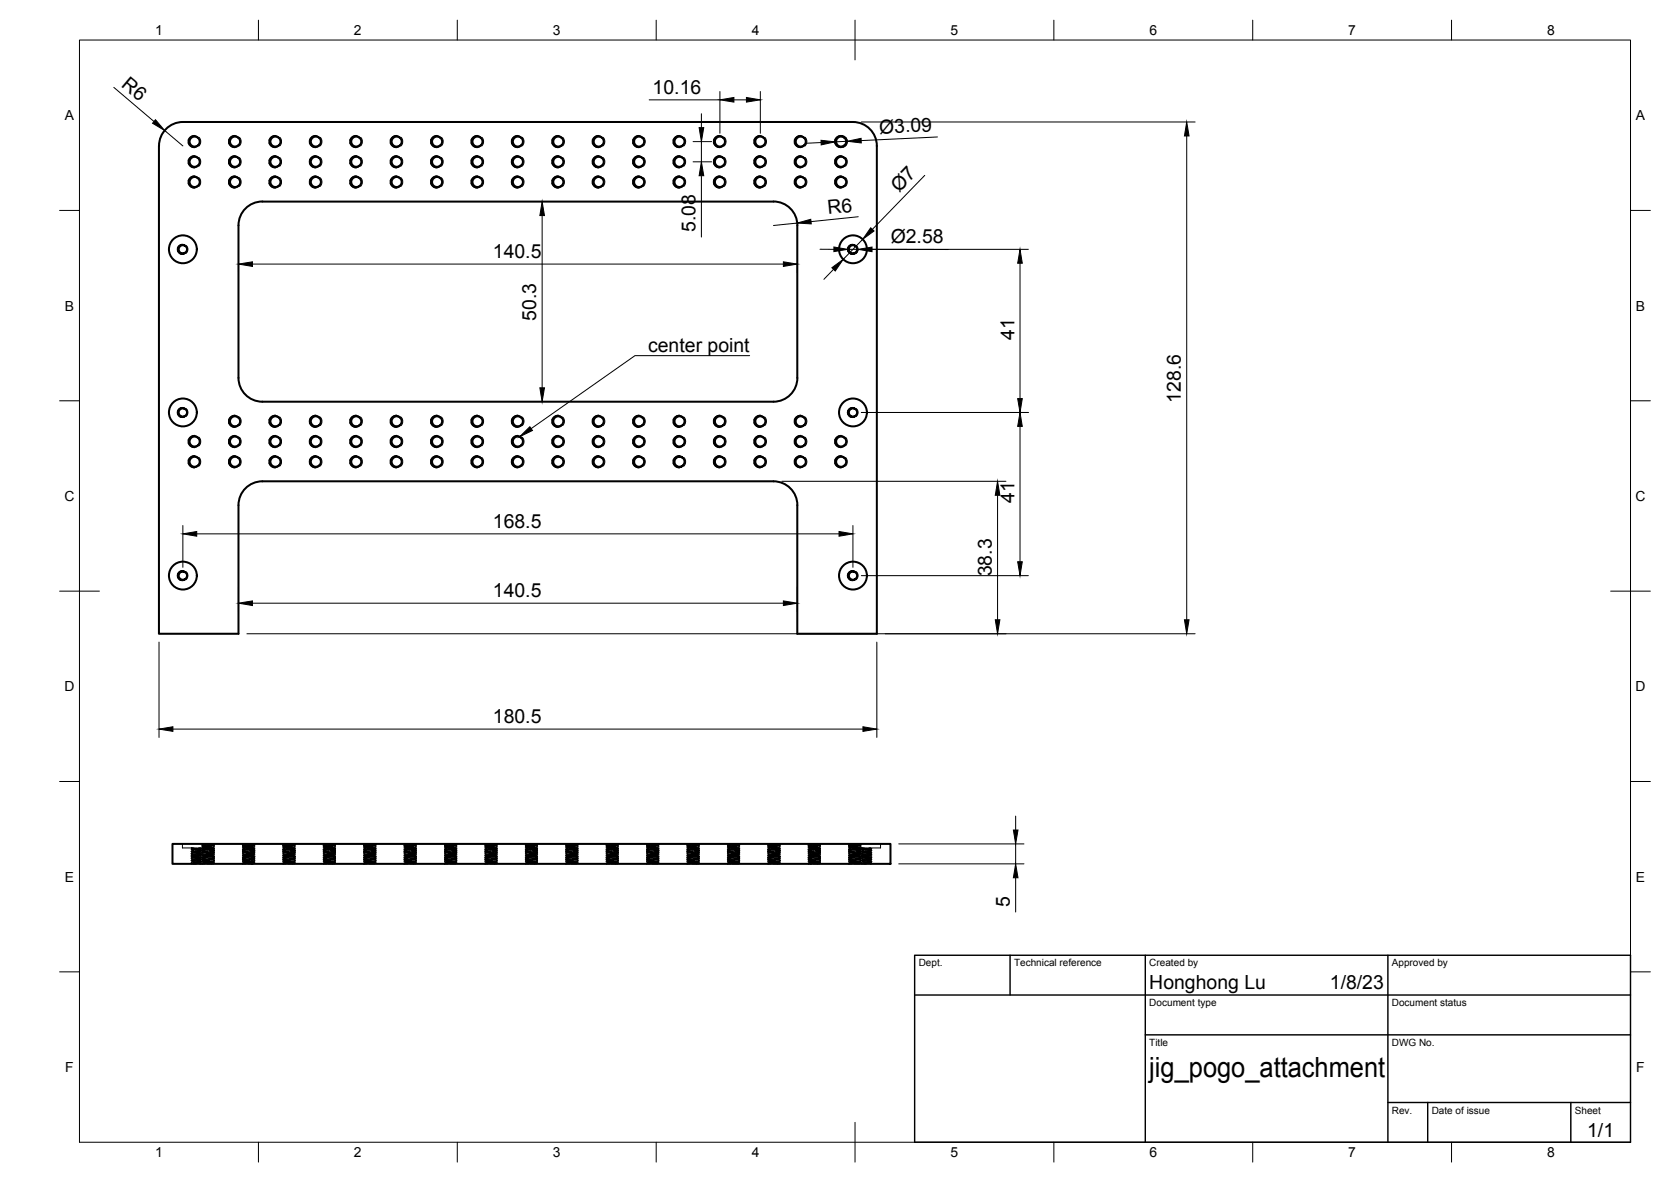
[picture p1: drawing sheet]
<svg xmlns="http://www.w3.org/2000/svg" width="420mm" height="297mm" viewBox="0 0 420 297" stroke-linecap="round" stroke-linejoin="round" font-family="sans-serif">
<defs><g id="words">
<text font-size="7" x="289" y="270.6">jig_pogo_attachment</text>
<g font-size="4.9">
<text x="30.3" y="21.5" transform="rotate(40 30.3 21.5)">R6</text>
<text x="164.1" y="23.6">10.16</text>
<text x="221.1" y="33.6" transform="rotate(-3 221.1 33.6)">Ø3.09</text>
<text x="208.3" y="53.8" transform="rotate(-6 208.3 53.8)">R6</text>
<text x="226.1" y="48.5" transform="rotate(-46 226.1 48.5)">Ø7</text>
<text x="174.9" y="58.4" transform="rotate(-90 174.9 58.4)">5.08</text>
<text x="123.9" y="64.9">140.5</text>
<text x="224" y="61.1">Ø2.58</text>
<text x="134.9" y="80.6" transform="rotate(-90 134.9 80.6)">50.3</text>
<text x="163" y="88.4">center point</text>
<text x="255.1" y="85.5" transform="rotate(-90 255.1 85.5)">41</text>
<text x="296.9" y="101.2" transform="rotate(-90 296.9 101.2)">128.6</text>
<text x="255.1" y="126.5" transform="rotate(-90 255.1 126.5)">41</text>
<text x="123.9" y="132.7">168.5</text>
<text x="249.4" y="144.9" transform="rotate(-90 249.4 144.9)">38.3</text>
<text x="123.9" y="150.1">140.5</text>
<text x="123.9" y="181.8">180.5</text>
<text x="253.9" y="228" transform="rotate(-90 253.9 228)">5</text>
<text x="289" y="248.5">Honghong Lu</text>
<text x="334.4" y="248.5">1/8/23</text>
<text x="399.1" y="285.7">1/1</text>
</g>
<g font-size="3.5">
<text x="39" y="8.8">1</text>
<text x="89" y="8.8">2</text>
<text x="139" y="8.8">3</text>
<text x="189" y="8.8">4</text>
<text x="239" y="8.8">5</text>
<text x="289" y="8.8">6</text>
<text x="339" y="8.8">7</text>
<text x="389" y="8.8">8</text>
<text x="16.3" y="30.2">A</text>
<text x="411.3" y="30.2">A</text>
<text x="16.3" y="78">B</text>
<text x="411.3" y="78">B</text>
<text x="16.2" y="125.9">C</text>
<text x="411.2" y="125.9">C</text>
<text x="16.2" y="173.7">D</text>
<text x="411.2" y="173.7">D</text>
<text x="16.3" y="221.6">E</text>
<text x="411.3" y="221.6">E</text>
<text x="16.4" y="269.4">F</text>
<text x="411.4" y="269.4">F</text>
<text x="39" y="290.8">1</text>
<text x="89" y="290.8">2</text>
<text x="139" y="290.8">3</text>
<text x="189" y="290.8">4</text>
<text x="239" y="290.8">5</text>
<text x="289" y="290.8">6</text>
<text x="339" y="290.8">7</text>
<text x="389" y="290.8">8</text>
</g>
<g font-size="2.5">
<text x="231" y="242.9">Dept.</text>
<text x="255" y="242.9">Technical reference</text>
<text x="289" y="242.9">Created by</text>
<text x="350" y="242.9">Approved by</text>
<text x="289" y="252.8">Document type</text>
<text x="350" y="252.8">Document status</text>
<text x="289" y="262.9">Title</text>
<text x="350" y="262.9">DWG No.</text>
<text x="350" y="279.9">Rev.</text>
<text x="360" y="279.9">Date of issue</text>
<text x="396" y="279.9">Sheet</text>
</g>
</g></defs>
<!-- layer: Visible -->
<g fill="none" stroke="#000" stroke-width=".51">
<path d="M46 30.7h168.5a6 6 0 0 1 6 6v122.6h-20v-32.3a6 6 0 0 0-6-6h-128.5a6 6 0 0 0-6 6v32.3h-20v-122.6a6 6 0 0 1 6-6M49.8 39.7l-.2-.1a1.41 1.41 0 0 0-2.2 .7M49.8 34.6l-.2-.1a1.38 1.38 0 0 0-2.1 .7 1.38 1.38 0 0 0 1.7 1.7l.6-.4M49.8 34.6a1.26 1.26 0 0 0-1.8 .1 1.26 1.26 0 0 0 0 1.8 1.26 1.26 0 0 0 1.8 0M49.8 34.6a1.26 1.26 0 0 1 0 1.9M57.6 36l.8 .9a1.38 1.38 0 0 0 1.5-.4M57.6 35.2v.8M59.9 34.6l-.1-.1a1.41 1.41 0 0 0-2.2 .7M59.9 39.7l-.1-.1a1.41 1.41 0 0 0-2.2 .7M59.9 34.6a1.26 1.26 0 0 0-1.7 .1 1.26 1.26 0 0 0 0 1.8 1.26 1.26 0 0 0 1.7 0M59.9 34.6a1.26 1.26 0 0 1 0 1.9M70.1 34.6l-.1-.1a1.38 1.38 0 0 0-2.2 .7 1.38 1.38 0 0 0 1.8 1.7l.5-.4"/>
<path d="M70.1 39.7l-.1-.1a1.41 1.41 0 0 0-2.2 .7M70.1 34.6a1.26 1.26 0 0 0-1.8 .1 1.26 1.26 0 0 0 0 1.8 1.26 1.26 0 0 0 1.8 0M70.1 34.6a1.26 1.26 0 0 1 0 1.9M77.9 36l.9 .9a1.38 1.38 0 0 0 1.4-.4M77.9 35.2v.8M80.2 39.7l-.1-.1a1.41 1.41 0 0 0-2.2 .7M80.2 34.6l-.1-.1a1.41 1.41 0 0 0-2.2 .7M80.2 34.6a1.26 1.26 0 0 0-1.7 .1 1.26 1.26 0 0 0 0 1.8 1.26 1.26 0 0 0 1.7 0M80.2 34.6a1.26 1.26 0 0 1 0 1.9M88.1 36l.8 .9a1.38 1.38 0 0 0 1.5-.4M88.1 35.2v.8M90.4 39.7l-.1-.1a1.41 1.41 0 0 0-2.2 .7"/>
<path d="M90.4 34.6l-.1-.1a1.41 1.41 0 0 0-2.2 .7M90.4 34.6a1.26 1.26 0 0 0-1.7 .1 1.26 1.26 0 0 0 0 1.8 1.26 1.26 0 0 0 1.7 0M90.4 34.6a1.26 1.26 0 0 1 0 1.9M100.6 39.7l-.2-.1a1.39 1.39 0 0 0-2.1 .7M100.6 34.6l-.2-.1a1.38 1.38 0 0 0-2.1 .7 1.39 1.39 0 0 0 1.8 1.7l.5-.4M100.6 34.6a1.26 1.26 0 0 0-1.8 .1 1.26 1.26 0 0 0 0 1.8 1.26 1.26 0 0 0 1.8 0M100.6 34.6a1.26 1.26 0 0 1 0 1.9M108.7 34.7l.2-.2a1.37 1.37 0 0 1 1.8 .1 1.27 1.27 0 0 0-1.7 .1 1.27 1.27 0 0 0 0 1.8 1.27 1.27 0 0 0 1.7 0 1.39 1.39 0 0 1-2.3-.5v-.9zM110.7 39.7a1.26 1.26 0 0 0-1.7 .1 1.26 1.26 0 0 0 0 1.7 1.26 1.26 0 0 0 1.7 .1 1.39 1.39 0 0 1-2.3-.6v-.7M110.7 39.7l-.1-.1a1.39 1.39 0 0 0-2.2 .7M110.7 34.6a1.26 1.26 0 0 1 0 1.9M110.7 39.7a1.26 1.26 0 0 1 0 1.9"/>
<path d="M120.9 34.6l-.1-.1a1.38 1.38 0 0 0-2.2 .7 1.39 1.39 0 0 0 1.8 1.7l.5-.4M120.9 39.7l-.1-.1a1.39 1.39 0 0 0-2.2 .7M120.9 34.6a1.26 1.26 0 0 0-1.8 .1 1.26 1.26 0 0 0 0 1.8 1.26 1.26 0 0 0 1.8 0M120.9 34.6a1.26 1.26 0 0 1 0 1.9M131 34.6a1.39 1.39 0 0 0-2.3 .6 1.39 1.39 0 0 0 1.8 1.7l.5-.4M131 39.7a1.39 1.39 0 0 0-2.3 .6M131 34.6a1.26 1.26 0 0 0-1.7 .1 1.26 1.26 0 0 0 0 1.8 1.26 1.26 0 0 0 1.7 0M131 34.6a1.26 1.26 0 0 1 0 1.9M141.2 39.7a1.39 1.39 0 0 0-2.3 .6M141.2 34.6a1.39 1.39 0 0 0-2.3 .6 1.38 1.38 0 0 0 .4 1.4 1.38 1.38 0 0 0 1.5 .2l.4-.3M141.2 34.6a1.26 1.26 0 0 0-1.7 .1 1.26 1.26 0 0 0 0 1.8 1.26 1.26 0 0 0 1.7 0M141.2 34.6a1.26 1.26 0 0 1 0 1.9"/>
<path d="M151.4 39.7a1.39 1.39 0 0 0-2.3 .6M151.4 34.6a1.39 1.39 0 0 0-2.3 .6 1.38 1.38 0 0 0 .4 1.4 1.38 1.38 0 0 0 1.4 .2l.5-.3M151.4 34.6a1.26 1.26 0 0 0-1.8 .1 1.26 1.26 0 0 0 0 1.8 1.26 1.26 0 0 0 1.8 0M151.4 34.6a1.26 1.26 0 0 1 0 1.9M161.5 39.7a1.39 1.39 0 0 0-2.3 .6M161.5 34.6a1.39 1.39 0 0 0-2.3 .6 1.38 1.38 0 0 0 .4 1.4 1.38 1.38 0 0 0 1.5 .2l.4-.3M161.5 34.6a1.26 1.26 0 0 0-1.7 .1 1.26 1.26 0 0 0 0 1.8 1.26 1.26 0 0 0 1.7 0M161.5 34.6a1.26 1.26 0 0 1 0 1.9M169.4 36l.2 .4 .6 .5a1.36 1.36 0 0 0 1.5-.4M169.4 35.2v.8M171.7 39.7a1.39 1.39 0 0 0-2.3 .6M171.7 34.6a1.39 1.39 0 0 0-2.3 .6"/>
<path d="M171.7 34.6a1.26 1.26 0 0 0-1.8 .1 1.26 1.26 0 0 0 0 1.8 1.26 1.26 0 0 0 1.8 0M171.7 34.6a1.26 1.26 0 0 1 0 1.9M181.8 39.7a1.39 1.39 0 0 0-2.3 .6M181.8 34.6a1.39 1.39 0 0 0-2.3 .6 1.38 1.38 0 0 0 .5 1.4 1.38 1.38 0 0 0 1.4 .2l.4-.3M181.8 34.6a1.26 1.26 0 0 0-1.7 .1 1.26 1.26 0 0 0 0 1.8 1.26 1.26 0 0 0 1.7 0M181.8 34.6a1.26 1.26 0 0 1 0 1.9M190.1 34.5h.1a1.34 1.34 0 0 1 1.8 .1 1.27 1.27 0 0 0-1.7 .1 1.27 1.27 0 0 0 0 1.8 1.27 1.27 0 0 0 1.7 0 1.39 1.39 0 0 1-2.3-.5v-.9zM192 39.7a1.26 1.26 0 0 0-1.7 .1 1.26 1.26 0 0 0 0 1.7 1.26 1.26 0 0 0 1.7 .1 1.39 1.39 0 0 1-2.3-.6v-.7M192 39.7a1.39 1.39 0 0 0-2.3 .6M192 39.7a1.26 1.26 0 0 1 0 1.9M192 34.6a1.26 1.26 0 0 1 0 1.9M199.9 36l.2 .4 .6 .5a1.36 1.36 0 0 0 1.5-.4"/>
<path d="M199.9 35.2v.8M202.2 34.6a1.39 1.39 0 0 0-2.3 .6M202.2 39.7a1.39 1.39 0 0 0-2.3 .6M202.2 34.6a1.26 1.26 0 0 0-1.8 .1 1.26 1.26 0 0 0 0 1.8 1.26 1.26 0 0 0 1.8 0M202.2 34.6a1.26 1.26 0 0 1 0 1.9M212.3 34.6a1.39 1.39 0 0 0-2.3 .6 1.38 1.38 0 0 0 .4 1.4 1.38 1.38 0 0 0 1.5 .2l.4-.3M212.3 39.7a1.39 1.39 0 0 0-2.3 .6M212.3 34.6a1.26 1.26 0 0 0-1.7 .1 1.26 1.26 0 0 0 0 1.8 1.26 1.26 0 0 0 1.7 0M212.3 34.6a1.26 1.26 0 0 1 0 1.9M47.5 40.3a1.38 1.38 0 0 0 1.7 1.7l.6-.4M49.8 44.8a1.26 1.26 0 0 0-1.8 .1 1.26 1.26 0 0 0 0 1.7 1.26 1.26 0 0 0 1.8 .1M57.6 46.1l.5 .7 .7 .3 .6-.1 .5-.3"/>
<path d="M57.6 45.3l.5-.7a1.37 1.37 0 0 1 1.8 .2 1.26 1.26 0 0 1 0 1.9M57.6 41l.8 .9a1.38 1.38 0 0 0 1.5-.3M57.6 45.3v.8M57.6 40.3v.8M59.9 44.8a1.26 1.26 0 0 0-1.7 .1 1.26 1.26 0 0 0 0 1.7 1.26 1.26 0 0 0 1.7 .1M67.8 40.3a1.38 1.38 0 0 0 1.8 1.7l.5-.4M70.1 44.8a1.26 1.26 0 0 0-1.8 .1 1.26 1.26 0 0 0 0 1.7 1.26 1.26 0 0 0 1.8 .1M77.9 46.1l.5 .7 .7 .3 .6-.1 .5-.3M77.9 45.3l.5-.7a1.37 1.37 0 0 1 1.8 .2 1.26 1.26 0 0 1 0 1.9M77.9 41l.9 .9a1.38 1.38 0 0 0 1.4-.3M77.9 45.3v.8M77.9 40.3v.8"/>
<path d="M80.2 44.8a1.26 1.26 0 0 0-1.7 .1 1.26 1.26 0 0 0 0 1.7 1.26 1.26 0 0 0 1.7 .1M88.1 41l.8 .9a1.38 1.38 0 0 0 1.5-.3M88.1 46.1l.4 .7 .7 .3 .7-.1 .5-.3M88.1 45.3l.5-.7a1.37 1.37 0 0 1 1.8 .2 1.26 1.26 0 0 1 0 1.9M88.1 40.3v.8M88.1 45.3v.8M90.4 44.8a1.26 1.26 0 0 0-1.7 .1 1.26 1.26 0 0 0 0 1.7 1.26 1.26 0 0 0 1.7 .1M98.3 40.3a1.39 1.39 0 0 0 1.8 1.7l.5-.4M100.6 44.8a1.26 1.26 0 0 0-1.8 .1 1.26 1.26 0 0 0 0 1.7 1.26 1.26 0 0 0 1.8 .1M110.7 44.8l-.1-.1a1.38 1.38 0 0 0-2.2 .6 1.39 1.39 0 0 0 1.8 1.7l.5-.3a1.26 1.26 0 0 1-1.8-.1 1.26 1.26 0 0 1 .1-1.7 1.26 1.26 0 0 1 1.7-.1M110.7 44.8a1.26 1.26 0 0 1 0 1.9M118.6 40.3a1.39 1.39 0 0 0 1.8 1.7l.5-.4"/>
<path d="M120.9 44.8a1.26 1.26 0 0 0-1.8 .1 1.26 1.26 0 0 0 0 1.7 1.26 1.26 0 0 0 1.8 .1M128.7 40.3a1.39 1.39 0 0 0 1.8 1.7l.5-.4M131 44.8a1.26 1.26 0 0 0-1.7 .1 1.26 1.26 0 0 0 0 1.7 1.26 1.26 0 0 0 1.7 .1M138.9 40.3a1.38 1.38 0 0 0 .4 1.4 1.38 1.38 0 0 0 1.5 .2l.4-.3M141.2 44.8a1.26 1.26 0 0 0-1.7 .1 1.26 1.26 0 0 0 0 1.7 1.26 1.26 0 0 0 1.7 .1M149.1 40.3a1.38 1.38 0 0 0 .4 1.4 1.38 1.38 0 0 0 1.4 .2l.5-.3M151.4 44.8a1.26 1.26 0 0 0-1.8 .1 1.26 1.26 0 0 0 0 1.7 1.26 1.26 0 0 0 1.8 .1M159.2 40.3a1.38 1.38 0 0 0 .4 1.4 1.38 1.38 0 0 0 1.5 .2l.4-.3M161.5 44.8a1.26 1.26 0 0 0-1.7 .1 1.26 1.26 0 0 0 0 1.7 1.26 1.26 0 0 0 1.7 .1M169.4 41l.2 .5 .6 .4a1.36 1.36 0 0 0 1.5-.3M169.4 46.1l.4 .7 .6 .3a1.31 1.31 0 0 0 1.3-.4M169.4 45.3l.5-.7a1.34 1.34 0 0 1 1.8 .2 1.26 1.26 0 0 1 0 1.9"/>
<path d="M169.4 40.3v.8M169.4 45.3v.8M171.7 44.8a1.26 1.26 0 0 0-1.8 .1 1.26 1.26 0 0 0 0 1.7 1.26 1.26 0 0 0 1.8 .1M179.5 40.3a1.38 1.38 0 0 0 .5 1.4 1.38 1.38 0 0 0 1.4 .2l.4-.3M181.8 44.8a1.26 1.26 0 0 0-1.7 .1 1.26 1.26 0 0 0 0 1.7 1.26 1.26 0 0 0 1.7 .1M192 44.8a1.39 1.39 0 0 0-2.3 .5 1.38 1.38 0 0 0 .4 1.5 1.38 1.38 0 0 0 1.5 .2l.3-.3a1.26 1.26 0 0 1-1.7-.1 1.26 1.26 0 0 1 .1-1.7 1.26 1.26 0 0 1 1.7-.1M192 44.8a1.26 1.26 0 0 1 0 1.9M199.9 41l.2 .5 .6 .4a1.36 1.36 0 0 0 1.5-.3M199.9 46.1l.4 .7 .6 .3a1.31 1.31 0 0 0 1.3-.4M199.9 45.3l.5-.7a1.34 1.34 0 0 1 1.8 .2 1.26 1.26 0 0 1 0 1.9M199.9 40.3v.8M199.9 45.3v.8"/>
<path d="M202.2 44.8a1.26 1.26 0 0 0-1.8 .1 1.26 1.26 0 0 0 0 1.7 1.26 1.26 0 0 0 1.8 .1M210 40.3a1.38 1.38 0 0 0 .4 1.4 1.38 1.38 0 0 0 1.5 .2l.4-.3M212.3 44.8a1.26 1.26 0 0 0-1.7 .1 1.26 1.26 0 0 0 0 1.7 1.26 1.26 0 0 0 1.7 .1M44.9 61.9l.9-.4 .9 .4-.5-.3-.7 .1-.4 .3-.2 .7a1.05 1.05 0 0 0 .6 .9 1.05 1.05 0 0 0 1.2-.2l-.7 .4-.6-.1a1.12 1.12 0 0 1-.5-1.8zM46.7 61.9l.3 .7-.3 .8M213.4 61.9l.9-.4 .9 .4-.5-.3-.7 .1-.4 .4-.2 .6a1.05 1.05 0 0 0 .7 .9 1.05 1.05 0 0 0 1.1-.2l-.7 .4-.6-.1a1.12 1.12 0 0 1-.5-1.8zM215.2 61.9l.3 .7-.3 .8M60 95a6 6 0 0 0 6 6h128.5a6 6 0 0 0 6-6M60 95v-38.4a6 6 0 0 1 6-6l128.5 .1a6 6 0 0 1 6 5.9v38.4M44.9 102.9l.9-.4 .9 .4-.7-.3-.5 .2-.4 .4-.2 .5a1.05 1.05 0 0 0 .6 .9 1.05 1.05 0 0 0 1.2-.2l-.7 .4-.6-.1a1.12 1.12 0 0 1-.5-1.8zM46.7 102.9l.3 .7-.3 .8M47.4 111.4l.5 .6a1.33 1.33 0 0 0 1.9-.1"/>
<path d="M49.8 110l-.2-.2a1.38 1.38 0 0 0-2.1 .8v.7M49.8 115.1l-.2-.2a1.38 1.38 0 0 0-2.1 .7 1.39 1.39 0 0 0 1.5 1.8l.8-.4M49.8 110a1.26 1.26 0 0 0-1.8 .1 1.26 1.26 0 0 0 0 1.7 1.26 1.26 0 0 0 1.8 .1M49.8 115.1a1.26 1.26 0 0 0-1.8 .1 1.26 1.26 0 0 0 0 1.7 1.26 1.26 0 0 0 1.8 .1M49.8 110a1.26 1.26 0 0 1 0 1.9M49.8 115.1a1.26 1.26 0 0 1 0 1.9M57.6 116.4l.5 .7a1.33 1.33 0 0 0 1.8-.1M57.6 111.4l.5 .6a1.33 1.33 0 0 0 1.8-.1M57.6 115.6v.8M57.6 110.6v.7M57.6 105.5v.8M59.9 115.1l-.2-.2a1.41 1.41 0 0 0-2.1 .7"/>
<path d="M59.9 110l-.2-.2a1.41 1.41 0 0 0-2.1 .8M59.9 104.9a1.26 1.26 0 0 0-1.7 .1 1.26 1.26 0 0 0 0 1.8 1.26 1.26 0 0 0 1.7 0l-.3 .3a1.44 1.44 0 0 1-2-.8M59.9 104.9l-.2-.2a1.41 1.41 0 0 0-2.1 .8M59.9 115.1a1.26 1.26 0 0 0-1.7 .1 1.26 1.26 0 0 0 0 1.7 1.26 1.26 0 0 0 1.7 .1M59.9 110a1.26 1.26 0 0 0-1.7 .1 1.26 1.26 0 0 0 0 1.7 1.26 1.26 0 0 0 1.7 .1M59.9 115.1a1.26 1.26 0 0 1 0 1.9M59.9 110a1.26 1.26 0 0 1 0 1.9M59.9 104.9a1.26 1.26 0 0 1 0 1.9M67.8 111.4l.4 .6a1.33 1.33 0 0 0 1.9-.1M68.1 105l.1-.2a1.33 1.33 0 0 1 1.9 .1 1.26 1.26 0 0 0-1.8 .1 1.26 1.26 0 0 0 0 1.8 1.26 1.26 0 0 0 1.8 0l-.3 .3a1.44 1.44 0 0 1-2-.8v-.9zM70.1 115.1l-.2-.2a1.38 1.38 0 0 0-2.1 .7 1.39 1.39 0 0 0 1.5 1.8l.8-.4M70.1 110l-.2-.2a1.38 1.38 0 0 0-2.1 .8v.7"/>
<path d="M70.1 115.1a1.26 1.26 0 0 0-1.8 .1 1.26 1.26 0 0 0 0 1.7 1.26 1.26 0 0 0 1.8 .1M70.1 110a1.26 1.26 0 0 0-1.8 .1 1.26 1.26 0 0 0 0 1.7 1.26 1.26 0 0 0 1.8 .1M70.1 115.1a1.26 1.26 0 0 1 0 1.9M70.1 104.9a1.26 1.26 0 0 1 0 1.9M70.1 110a1.26 1.26 0 0 1 0 1.9M77.9 111.4l.5 .6a1.33 1.33 0 0 0 1.8-.1M77.9 116.4l.5 .7a1.33 1.33 0 0 0 1.8-.1M77.9 105.5v.8M77.9 110.6v.7M77.9 115.6v.8M80.2 104.9a1.26 1.26 0 0 0-1.7 .1 1.26 1.26 0 0 0 0 1.8 1.26 1.26 0 0 0 1.7 0l-.2 .3a1.44 1.44 0 0 1-2.1-.8M80.2 104.9l-.2-.2a1.41 1.41 0 0 0-2.1 .8"/>
<path d="M80.2 110l-.2-.2a1.41 1.41 0 0 0-2.1 .8M80.2 115.1l-.2-.2a1.41 1.41 0 0 0-2.1 .7M80.2 115.1a1.26 1.26 0 0 0-1.7 .1 1.26 1.26 0 0 0 0 1.7 1.26 1.26 0 0 0 1.7 .1M80.2 110a1.26 1.26 0 0 0-1.7 .1 1.26 1.26 0 0 0 0 1.7 1.26 1.26 0 0 0 1.7 .1M80.2 104.9a1.26 1.26 0 0 1 0 1.9M80.2 110a1.26 1.26 0 0 1 0 1.9M80.2 115.1a1.26 1.26 0 0 1 0 1.9M88.1 111.4l.4 .6a1.33 1.33 0 0 0 1.9-.1M88.1 116.4l.4 .7a1.33 1.33 0 0 0 1.9-.1M88.1 105.5v.8M88.1 110.6v.7M88.1 115.6v.8"/>
<path d="M90.4 104.9a1.26 1.26 0 0 0-1.7 .1 1.26 1.26 0 0 0 0 1.8 1.26 1.26 0 0 0 1.7 0l-.3 .3a1.44 1.44 0 0 1-2-.8M90.4 104.9l-.2-.2a1.41 1.41 0 0 0-2.1 .8M90.4 110l-.2-.2a1.41 1.41 0 0 0-2.1 .8M90.4 115.1l-.2-.2a1.41 1.41 0 0 0-2.1 .7M90.4 110a1.26 1.26 0 0 0-1.7 .1 1.26 1.26 0 0 0 0 1.7 1.26 1.26 0 0 0 1.7 .1M90.4 115.1a1.26 1.26 0 0 0-1.7 .1 1.26 1.26 0 0 0 0 1.7 1.26 1.26 0 0 0 1.7 .1M90.4 104.9a1.26 1.26 0 0 1 0 1.9M90.4 110a1.26 1.26 0 0 1 0 1.9M90.4 115.1a1.26 1.26 0 0 1 0 1.9M98.3 111.4l.4 .6a1.33 1.33 0 0 0 1.9-.1M98.6 105l.1-.2a1.33 1.33 0 0 1 1.9 .1 1.26 1.26 0 0 0-1.8 .1 1.26 1.26 0 0 0 0 1.8 1.26 1.26 0 0 0 1.8 0l-.3 .3a1.41 1.41 0 0 1-2-.8v-.9zM100.6 115.1l-.2-.2a1.38 1.38 0 0 0-2.1 .7 1.38 1.38 0 0 0 1.3 1.8l1-.4"/>
<path d="M100.6 110l-.2-.2a1.38 1.38 0 0 0-2.1 .8v.7M100.6 110a1.26 1.26 0 0 0-1.8 .1 1.26 1.26 0 0 0 0 1.7 1.26 1.26 0 0 0 1.8 .1M100.6 115.1a1.26 1.26 0 0 0-1.8 .1 1.26 1.26 0 0 0 0 1.7 1.26 1.26 0 0 0 1.8 .1M100.6 115.1a1.26 1.26 0 0 1 0 1.9M100.6 110a1.26 1.26 0 0 1 0 1.9M100.6 104.9a1.26 1.26 0 0 1 0 1.9M108.4 111.3a1.36 1.36 0 0 1 1.7-1.6l.6 .3a1.26 1.26 0 0 0-1.7 .1 1.26 1.26 0 0 0 0 1.7 1.26 1.26 0 0 0 1.7 .1l-.3 .2a1.41 1.41 0 0 1-2-.7M108.7 115.1l.2-.1a1.33 1.33 0 0 1 1.8 .1 1.26 1.26 0 0 0-1.7 .1 1.26 1.26 0 0 0 0 1.7 1.26 1.26 0 0 0 1.7 .1l-.3 .2a1.41 1.41 0 0 1-2-.8v-.8zM108.7 105l.2-.2a1.33 1.33 0 0 1 1.8 .1 1.26 1.26 0 0 0-1.7 .1 1.26 1.26 0 0 0 0 1.8 1.26 1.26 0 0 0 1.7 0l-.3 .3a1.41 1.41 0 0 1-2-.8v-.9zM110.7 115.1a1.26 1.26 0 0 1 0 1.9M110.7 110a1.26 1.26 0 0 1 0 1.9M110.7 104.9a1.26 1.26 0 0 1 0 1.9"/>
<path d="M118.6 111.4l.4 .6a1.33 1.33 0 0 0 1.9-.1M118.9 105l.1-.2a1.33 1.33 0 0 1 1.9 .1 1.26 1.26 0 0 0-1.8 .1 1.26 1.26 0 0 0 0 1.8 1.26 1.26 0 0 0 1.8 0l-.3 .3a1.41 1.41 0 0 1-2-.8v-.9zM120.9 115.1l-.2-.2a1.38 1.38 0 0 0-2.1 .7 1.38 1.38 0 0 0 1.3 1.8l1-.4M120.9 110l-.2-.2a1.38 1.38 0 0 0-2.1 .8v.7M120.9 115.1a1.26 1.26 0 0 0-1.8 .1 1.26 1.26 0 0 0 0 1.7 1.26 1.26 0 0 0 1.8 .1M120.9 110a1.26 1.26 0 0 0-1.8 .1 1.26 1.26 0 0 0 0 1.7 1.26 1.26 0 0 0 1.8 .1M120.9 104.9a1.26 1.26 0 0 1 0 1.9M120.9 115.1a1.26 1.26 0 0 1 0 1.9M120.9 110a1.26 1.26 0 0 1 0 1.9M128.7 111.4l.5 .6a1.33 1.33 0 0 0 1.8-.1M129 105l.2-.2a1.33 1.33 0 0 1 1.8 .1 1.26 1.26 0 0 0-1.7 .1 1.26 1.26 0 0 0 0 1.8 1.26 1.26 0 0 0 1.7 0l-.2 .3a1.41 1.41 0 0 1-2.1-.8l.1-.9zM131 110l-.2-.2a1.38 1.38 0 0 0-2.1 .8v.7"/>
<path d="M131 115.1l-.2-.2a1.38 1.38 0 0 0-2.1 .7 1.38 1.38 0 0 0 1.4 1.8l.9-.4M131 115.1a1.26 1.26 0 0 0-1.7 .1 1.26 1.26 0 0 0 0 1.7 1.26 1.26 0 0 0 1.7 .1M131 110a1.26 1.26 0 0 0-1.7 .1 1.26 1.26 0 0 0 0 1.7 1.26 1.26 0 0 0 1.7 .1M131 110a1.26 1.26 0 0 1 0 1.9M131 104.9a1.26 1.26 0 0 1 0 1.9M131 115.1a1.26 1.26 0 0 1 0 1.9M138.9 111.4l.4 .6a1.33 1.33 0 0 0 1.9-.1M139.1 105l.2-.2a1.33 1.33 0 0 1 1.9 .1 1.26 1.26 0 0 0-1.7 .1 1.26 1.26 0 0 0 0 1.8 1.26 1.26 0 0 0 1.7 0l-.3 .3a1.41 1.41 0 0 1-2-.8v-.9zM141.2 110l-.2-.2a1.38 1.38 0 0 0-2.1 .8v.7M141.2 115.1l-.2-.2a1.38 1.38 0 0 0-2.1 .7 1.38 1.38 0 0 0 1.4 1.8l.9-.4M141.2 115.1a1.26 1.26 0 0 0-1.7 .1 1.26 1.26 0 0 0 0 1.7 1.26 1.26 0 0 0 1.7 .1M141.2 110a1.26 1.26 0 0 0-1.7 .1 1.26 1.26 0 0 0 0 1.7 1.26 1.26 0 0 0 1.7 .1"/>
<path d="M141.2 104.9a1.26 1.26 0 0 1 0 1.9M141.2 110a1.26 1.26 0 0 1 0 1.9M141.2 115.1a1.26 1.26 0 0 1 0 1.9M149.1 111.4l.4 .6a1.33 1.33 0 0 0 1.9-.1M149.3 105l.2-.2a1.33 1.33 0 0 1 1.9 .1 1.26 1.26 0 0 0-1.8 .1 1.26 1.26 0 0 0 0 1.8 1.26 1.26 0 0 0 1.8 0l-.3 .3a1.41 1.41 0 0 1-2-.8v-.9zM151.4 110l-.2-.2a1.39 1.39 0 0 0-2.1 .8v.7M151.4 115.1l-.2-.2a1.39 1.39 0 0 0-2.1 .7 1.38 1.38 0 0 0 1.3 1.8l1-.4M151.4 115.1a1.26 1.26 0 0 0-1.8 .1 1.26 1.26 0 0 0 0 1.7 1.26 1.26 0 0 0 1.8 .1M151.4 110a1.26 1.26 0 0 0-1.8 .1 1.26 1.26 0 0 0 0 1.7 1.26 1.26 0 0 0 1.8 .1M151.4 110a1.26 1.26 0 0 1 0 1.9M151.4 115.1a1.26 1.26 0 0 1 0 1.9M151.4 104.9a1.26 1.26 0 0 1 0 1.9"/>
<path d="M159.2 111.4l.5 .6a1.33 1.33 0 0 0 1.8-.1M159.5 105l.2-.2a1.33 1.33 0 0 1 1.8 .1 1.26 1.26 0 0 0-1.7 .1 1.26 1.26 0 0 0 0 1.8 1.26 1.26 0 0 0 1.7 0l-.3 .3a1.41 1.41 0 0 1-2-.8v-.9zM161.5 115.1l-.2-.2a1.39 1.39 0 0 0-2.1 .7 1.38 1.38 0 0 0 1.4 1.8l.9-.4M161.5 110l-.2-.2a1.39 1.39 0 0 0-2.1 .8v.7M161.5 115.1a1.26 1.26 0 0 0-1.7 .1 1.26 1.26 0 0 0 0 1.7 1.26 1.26 0 0 0 1.7 .1M161.5 110a1.26 1.26 0 0 0-1.7 .1 1.26 1.26 0 0 0 0 1.7 1.26 1.26 0 0 0 1.7 .1M161.5 115.1a1.26 1.26 0 0 1 0 1.9M161.5 110a1.26 1.26 0 0 1 0 1.9M161.5 104.9a1.26 1.26 0 0 1 0 1.9M169.4 115.6l.3-.5a1.36 1.36 0 0 1 2 0 1.26 1.26 0 0 0-1.8 .1 1.26 1.26 0 0 0 0 1.7 1.26 1.26 0 0 0 1.8 .1l-.3 .2a1.41 1.41 0 0 1-2-.8M169.4 111.4l.4 .6a1.33 1.33 0 0 0 1.9-.1M169.4 115.6v.8"/>
<path d="M169.4 110.6v.7M169.4 105.5v.8M171.7 110l-.2-.2a1.4 1.4 0 0 0-2.1 .8M171.7 104.9a1.26 1.26 0 0 0-1.8 .1 1.26 1.26 0 0 0 0 1.8 1.26 1.26 0 0 0 1.8 0l-.3 .3a1.41 1.41 0 0 1-2-.8M171.7 104.9l-.2-.2a1.4 1.4 0 0 0-2.1 .8M171.7 110a1.26 1.26 0 0 0-1.8 .1 1.26 1.26 0 0 0 0 1.7 1.26 1.26 0 0 0 1.8 .1M171.7 110a1.26 1.26 0 0 1 0 1.9M171.7 115.1a1.26 1.26 0 0 1 0 1.9M171.7 104.9a1.26 1.26 0 0 1 0 1.9M179.5 111.4l.5 .6a1.33 1.33 0 0 0 1.8-.1M179.8 105h.1a1.36 1.36 0 0 1 1.9-.1 1.26 1.26 0 0 0-1.7 .1 1.26 1.26 0 0 0 0 1.8 1.26 1.26 0 0 0 1.7 0l-.2 .3a1.41 1.41 0 0 1-2.1-.8l.1-.9zM181.8 110l-.1-.2a1.39 1.39 0 0 0-2.2 .8v.7"/>
<path d="M181.8 115.1l-.1-.2a1.39 1.39 0 0 0-2.2 .7 1.38 1.38 0 0 0 1.4 1.8l.9-.4M181.8 115.1a1.26 1.26 0 0 0-1.7 .1 1.26 1.26 0 0 0 0 1.7 1.26 1.26 0 0 0 1.7 .1M181.8 110a1.26 1.26 0 0 0-1.7 .1 1.26 1.26 0 0 0 0 1.7 1.26 1.26 0 0 0 1.7 .1M181.8 104.9a1.26 1.26 0 0 1 0 1.9M181.8 110a1.26 1.26 0 0 1 0 1.9M181.8 115.1a1.26 1.26 0 0 1 0 1.9M189.7 111.3a1.39 1.39 0 0 1 1.8-1.6l.5 .3a1.26 1.26 0 0 0-1.7 .1 1.26 1.26 0 0 0 0 1.7 1.26 1.26 0 0 0 1.7 .1l-.3 .2a1.41 1.41 0 0 1-2-.7M189.9 105h.1a1.36 1.36 0 0 1 2-.1 1.26 1.26 0 0 0-1.7 .1 1.26 1.26 0 0 0 0 1.8 1.26 1.26 0 0 0 1.7 0l-.3 .3a1.41 1.41 0 0 1-2-.8v-.9zM189.9 115.2l.1-.1a1.36 1.36 0 0 1 2 0 1.26 1.26 0 0 0-1.7 .1 1.26 1.26 0 0 0 0 1.7 1.26 1.26 0 0 0 1.7 .1l-.3 .2a1.41 1.41 0 0 1-2-.8v-.8zM192 104.9a1.26 1.26 0 0 1 0 1.9M192 115.1a1.26 1.26 0 0 1 0 1.9M192 110a1.26 1.26 0 0 1 0 1.9"/>
<path d="M199.9 111.4l.4 .6a1.33 1.33 0 0 0 1.9-.1M199.9 116.4l.4 .7a1.33 1.33 0 0 0 1.9-.1M199.9 110.6v.7M199.9 105.5v.8M199.9 115.6v.8M202.2 110l-.2-.2a1.4 1.4 0 0 0-2.1 .8M202.2 104.9a1.26 1.26 0 0 0-1.8 .1 1.26 1.26 0 0 0 0 1.7 1.26 1.26 0 0 0 1.8 .1l-.3 .3a1.41 1.41 0 0 1-2-.8M202.2 104.9l-.2-.2a1.4 1.4 0 0 0-2.1 .8M202.2 115.1l-.2-.2a1.4 1.4 0 0 0-2.1 .7M202.2 110a1.26 1.26 0 0 0-1.8 .1 1.26 1.26 0 0 0 0 1.7 1.26 1.26 0 0 0 1.8 .1M202.2 115.1a1.26 1.26 0 0 0-1.8 .1 1.26 1.26 0 0 0 0 1.7 1.26 1.26 0 0 0 1.8 .1M202.2 110a1.26 1.26 0 0 1 0 1.9"/>
<path d="M202.2 104.9a1.26 1.26 0 0 1 0 1.9M202.2 115.1a1.26 1.26 0 0 1 0 1.9M210 111.4l.5 .6a1.33 1.33 0 0 0 1.8-.1M212.3 110l-.2-.2a1.39 1.39 0 0 0-2.1 .8v.7M212.3 115.1l-.2-.2a1.39 1.39 0 0 0-2.1 .7 1.38 1.38 0 0 0 1.4 1.8l.9-.4M212.3 110a1.26 1.26 0 0 0-1.7 .1 1.26 1.26 0 0 0 0 1.7 1.26 1.26 0 0 0 1.7 .1M212.3 115.1a1.26 1.26 0 0 0-1.7 .1 1.26 1.26 0 0 0 0 1.7 1.26 1.26 0 0 0 1.7 .1M212.3 110a1.26 1.26 0 0 1 0 1.9M212.3 115.1a1.26 1.26 0 0 1 0 1.9M213.4 102.9l.9-.4 .9 .4-.7-.3-.5 .2-.4 .3-.2 .6a1.05 1.05 0 0 0 .7 .9 1.05 1.05 0 0 0 1.1-.2l-.7 .4-.6-.1a1.12 1.12 0 0 1-.5-1.8zM215.2 102.9l.3 .7-.3 .8M44.7 145a1.13 1.13 0 0 1 1.5-1.4l.5 .3-.6-.3-.6 .1-.4 .3-.2 .7a1.05 1.05 0 0 0 .6 .9 1.05 1.05 0 0 0 1.2-.2l-.5 .3-.6 .1-.6-.3-.3-.5"/>
<path d="M46.7 143.9l.3 .7-.3 .8M213.2 145a1.15 1.15 0 0 1 1.5-1.4l.5 .3-.6-.3-.6 .1-.4 .4-.2 .6a1.05 1.05 0 0 0 .7 .9 1.05 1.05 0 0 0 1.1-.2l-.5 .3-.6 .1-.5-.3-.4-.5M215.2 143.9l.3 .7-.3 .8M43.4 212.1h20v5h-20zM63.4 217.1h140.5M63.4 212.1h140.5M203.9 212.1h20v5h-20z"/>
<circle cx="48.8" cy="45.7" r="1.37"/>
<circle cx="48.9" cy="40.7" r="1.27"/>
<circle cx="59.1" cy="40.7" r="1.27"/>
<circle cx="69.1" cy="45.7" r="1.37"/>
<circle cx="69.3" cy="40.7" r="1.27"/>
<circle cx="79.4" cy="40.7" r="1.27"/>
<circle cx="89.6" cy="40.7" r="1.27"/>
<circle cx="99.6" cy="45.7" r="1.37"/>
<circle cx="99.7" cy="40.7" r="1.27"/>
<circle cx="119.9" cy="45.7" r="1.37"/>
<circle cx="120.1" cy="40.7" r="1.27"/>
<circle cx="130.1" cy="45.7" r="1.37"/>
<circle cx="130.2" cy="40.7" r="1.27"/>
<circle cx="140.2" cy="45.7" r="1.37"/>
<circle cx="140.4" cy="40.7" r="1.27"/>
<circle cx="150.4" cy="45.7" r="1.37"/>
<circle cx="150.5" cy="40.7" r="1.27"/>
<circle cx="160.5" cy="45.7" r="1.37"/>
<circle cx="160.7" cy="40.7" r="1.27"/>
<circle cx="170.9" cy="40.7" r="1.27"/>
<circle cx="180.9" cy="45.7" r="1.37"/>
<circle cx="181" cy="40.7" r="1.27"/>
<circle cx="201.3" cy="40.7" r="1.27"/>
<circle cx="211.3" cy="45.7" r="1.37"/>
<circle cx="211.5" cy="40.7" r="1.27"/>
<circle cx="46" cy="62.6" r="3.5"/>
<circle cx="214.5" cy="62.6" r="3.5"/>
<circle cx="46" cy="103.6" r="3.5"/>
<circle cx="214.5" cy="103.6" r="3.5"/>
<circle cx="46" cy="144.6" r="3.5"/>
<circle cx="214.5" cy="144.6" r="3.5"/>
</g>
<!-- layer: Hidden -->
<g fill="none" stroke="#000" stroke-width=".25">
<path d="M47.5 36l.6 .9 .9 .2M49 34l-.9 .3-.7 .9M49 39.1l-.9 .2-.7 1M50 34.5l.5 .9-.1 .5-.4 .8M50 39.6l.5 .9-.1 .5-.4 .7M57.6 36l.6 .9 .9 .2M59.1 34l-.8 .3-.7 .9M59.1 39.1l-.8 .2-.7 1M60.2 34.5l.4 .9v.5l-.4 .8M60.2 39.6l.4 .9v.5l-.4 .7M67.8 36l.6 .9 .9 .2M69.3 39.1l-.8 .2-.7 1"/>
<path d="M69.3 34l-.8 .3-.7 .9M70.4 39.6l.4 .9v.5l-.4 .7M70.4 34.5l.4 .9v.5l-.4 .8M77.9 36l.6 .9 .9 .2M79.5 39.1l-.9 .2-.7 1M79.5 34l-.9 .3-.7 .9M80.5 39.6l.4 .9v.5l-.4 .7M80.5 34.5l.4 .9v.5l-.4 .8M88.1 36l.6 .9 .9 .2M89.6 39.1l-.8 .2-.7 1M89.6 34l-.8 .3-.7 .9M90.7 39.6l.4 .9v.5l-.4 .7"/>
<path d="M90.7 34.5l.4 .9v.5l-.4 .8M98.3 36l.6 .9 .9 .2M99.8 39.1l-1 .4-.5 .8M99.8 34l-1 .4-.5 .8M100.8 39.6l.5 .9-.1 .5-.4 .7M100.8 34.5l.5 .9-.1 .5-.4 .8M108.4 36l.5 .8 1 .3M109.9 39.1l-1 .4-.5 .8M109.9 34l-1 .4-.5 .8M111 39.6l.4 1-.4 1.1M111 34.5l.4 1.1-.4 1.1M118.6 36l.5 .8 1 .3"/>
<path d="M120.1 34l-1 .4-.5 .8M120.1 39.1l-1 .4-.5 .8M121.2 34.5l.4 1.1-.4 1.1M121.2 39.6l.4 1-.4 1.1M128.7 36l.5 .8 1 .3M130.3 34l-1.1 .4-.5 .8M130.3 39.1l-1.1 .4-.5 .8M131.3 34.5l.5 1-.5 1.2M131.3 39.6l.5 1-.5 1.1M138.9 36l.5 .8 1 .3M140.4 34l-1 .4-.5 .8M140.4 39.1l-1 .4-.5 .8"/>
<path d="M141.5 34.5l.4 1-.4 1.2M141.5 39.6l.4 1-.4 1.1M149.1 36l.5 .8 1 .3M150.6 39.1l-1 .4-.5 .8M150.6 34l-1 .4-.5 .8M151.6 39.6l.5 1-.5 1.1M151.6 34.5l.5 1-.5 1.2M159.2 36l.5 .8 1 .3M160.7 39.1l-.9 .3-.6 .9M160.7 34l-.9 .3-.6 .9M161.8 39.6l.4 1-.4 1.1M161.8 34.5l.4 1-.4 1.2"/>
<path d="M169.4 36l.5 .8 1 .3M170.9 39.1l-1 .3-.5 .9M170.9 34l-1 .3-.5 .9M172 39.6l.4 1-.4 1.1M172 34.5l.4 1-.4 1.2M179.5 36l.5 .8 1 .3M181.1 39.1l-1 .3-.6 .9M181.1 34l-1 .3-.6 .9M182.1 39.6l.5 1-.5 1.1M182.1 34.5l.5 1-.5 1.2M189.7 36l.5 .8 1 .3M191.2 34l-.9 .3-.6 .9"/>
<path d="M191.2 39.1l-.9 .3-.6 .9M192.3 34.5l.4 1-.1 .7-.3 .5M192.3 39.6l.4 1-.1 .7-.3 .4M199.9 36l.5 .8 1 .3M201.4 39.1l-1 .3-.5 .9M201.4 34l-1 .3-.5 .9M202.4 39.6l.5 1-.2 .7-.3 .4M202.4 34.5l.5 1-.2 .7-.3 .5M210 36l.5 .8 1 .3M211.5 34l-.9 .3-.6 .9M211.5 39.1l-.9 .3-.6 .9M212.6 34.5l.4 1-.1 .7-.3 .5"/>
<path d="M212.6 39.6l.4 1-.1 .7-.3 .4M47.5 46.1l.6 .9 .9 .3M47.5 41l.6 .9 .9 .3M49 44.2l-.9 .2-.7 .9M50 44.7l.5 .8-.1 .6-.4 .7M57.6 41l.6 .9 .9 .3M57.6 46.1l.6 .9 .9 .3M59.1 44.2l-.8 .2-.7 .9M60.2 44.7l.4 .8v.6l-.4 .7M67.8 46.1l.6 .9 .9 .3M67.8 41l.6 .9 .9 .3M69.3 44.2l-.8 .2-.7 .9"/>
<path d="M70.4 44.7l.4 .8v.6l-.4 .7M77.9 46.1l.6 .9 .9 .3M77.9 41l.6 .9 .9 .3M79.5 44.2l-.9 .2-.7 .9M80.5 44.7l.4 .8v.6l-.4 .7M88.1 41l.6 .9 .9 .3M88.1 46.1l.6 .9 .9 .3M89.6 44.2l-.8 .2-.7 .9M90.7 44.7l.4 .8v.6l-.4 .7M98.3 41l.6 .9 .9 .3M98.3 46.1l.6 .9 .9 .3M99.8 44.2l-.9 .2-.6 .9"/>
<path d="M100.8 44.7l.5 .8-.1 .6-.4 .7M108.4 41l.5 .9 1 .3M108.4 46.1l.5 .8 1 .4M109.9 44.2l-.8 .2-.7 .9M111 44.7l.4 1-.4 1.1M118.6 46.1l.5 .8 1 .4M118.6 41l.5 .9 1 .3M120.1 44.2l-.8 .2-.7 .9M121.2 44.7l.4 1-.4 1.1M128.7 41l.5 .9 1 .3M128.7 46.1l.5 .8 1 .4M130.3 44.2l-.9 .2-.7 .9"/>
<path d="M131.3 44.7l.5 1-.5 1.1M138.9 41l.5 .9 1 .3M138.9 46.1l.5 .8 1 .4M140.4 44.2l-.8 .2-.7 .9M141.5 44.7l.4 1-.4 1.1M149.1 41l.5 .9 1 .3M149.1 46.1l.5 .8 1 .4M150.6 44.2l-1 .3-.5 .8M151.6 44.7l.5 1-.5 1.1M159.2 46.1l.5 .8 1 .4M159.2 41l.5 .9 1 .3M160.7 44.2l-.9 .3-.6 .8"/>
<path d="M161.8 44.7l.4 1-.4 1.1M169.4 41l.5 .9 1 .3M169.4 46.1l.5 .8 1 .4M170.9 44.2l-1 .3-.5 .8M172 44.7l.4 1-.4 1.1M179.5 41l.5 .9 1 .3M179.5 46.1l.5 .8 1 .4M181.1 44.2l-1 .3-.6 .8M182.1 44.7l.5 1-.5 1.1M189.7 46.1l.5 .8 1 .4M189.7 41l.5 .9 1 .3M191.2 44.2l-.9 .3-.6 .8"/>
<path d="M192.3 44.7l.4 1-.1 .7-.3 .4M199.9 41l.5 .9 1 .3M199.9 46.1l.5 .8 1 .4M201.4 44.2l-1 .3-.5 .8M202.4 44.7l.5 1-.2 .7-.3 .4M210 46.1l.5 .8 1 .4M210 41l.5 .9 1 .3M211.5 44.2l-.9 .3-.6 .8M212.6 44.7l.4 1-.1 .7-.3 .4M44.7 63l.4 .6 .5 .3M45.6 61.4l-.5 .3-.4 .6M46 61.6l-.5 .1-.5 .3-.3 .6 .1 .6"/>
<path d="M46.7 61.6a1.28 1.28 0 0 1 0 2.1M47 62.8l-.2 .6-.4 .4-.6 .1-.6-.2M213.2 63l.3 .5 .6 .4M214.1 61.4l-.5 .3-.4 .6M214.5 61.6l-.5 .1-.5 .3-.3 .6 .1 .6M215.2 61.6a1.28 1.28 0 0 1 0 2.1M215.5 62.8l-.2 .5-.4 .5-.6 .1-.6-.2M44.7 104l.4 .6 .5 .3M45.6 102.4l-.5 .4-.4 .5M46 102.6l-.5 .1-.5 .3-.3 .6 .1 .6M46.7 102.6a1.28 1.28 0 0 1 0 2.1M47 103.8l-.2 .6-.4 .4-.6 .1-.6-.2"/>
<path d="M47.5 111.4l.5 .8 1 .3M47.5 116.4l.6 .9 .9 .3M49 109.4l-.9 .3-.7 .9M49 114.5l-.9 .2-.7 .9M50 109.9l.5 .9-.1 .7-.4 .5M50 115l.5 .8-.1 .8-.4 .5M57.6 106.3l.5 .8 1 .3M57.6 116.4l.6 .9 .9 .3M57.6 111.4l.5 .8 1 .3M59.1 104.3l-.8 .3-.7 .9M59.1 114.5l-.8 .2-.7 .9M59.1 109.4l-.8 .3-.7 .9"/>
<path d="M60.2 104.8l.4 .9-.1 .7-.3 .6M60.2 115l.4 .8-.1 .8-.3 .5M60.2 109.9l.4 .9-.1 .7-.3 .5M67.8 116.4l.6 .9 .9 .3M67.8 111.4l.5 .8 1 .3M67.8 106.3l.5 .8 1 .3M69.3 114.5l-.8 .2-.7 .9M69.3 109.4l-.8 .3-.7 .9M69.3 104.3l-.8 .3-.7 .9M70.4 115l.4 .8-.1 .8-.3 .5M70.4 109.9l.4 .9-.1 .7-.3 .5M70.4 104.8l.4 .9-.1 .7-.3 .6"/>
<path d="M77.9 116.4l.6 .9 .9 .3M77.9 106.3l.5 .8 1 .3M77.9 111.4l.5 .8 1 .3M79.5 114.5l-.9 .2-.7 .9M79.5 104.3l-.9 .3-.7 .9M79.5 109.4l-.9 .3-.7 .9M80.5 115l.4 .8v.8l-.4 .5M80.5 104.8l.4 .9v.7l-.4 .6M80.5 109.9l.4 .9v.7l-.4 .5M88.1 111.4l.5 .8 1 .3M88.1 106.3l.5 .8 1 .3M88.1 116.4l.6 .9 .9 .3"/>
<path d="M89.6 109.4l-.8 .3-.7 .9M89.6 104.3l-.8 .3-.7 .9M89.6 114.5l-.8 .2-.7 .9M90.7 109.9l.4 .9-.1 .7-.3 .5M90.7 104.8l.4 .9-.1 .7-.3 .6M90.7 115l.4 .8-.1 .8-.3 .5M98.3 111.4l.5 .8 1 .3M98.3 106.3l.5 .8 1 .3M98.3 116.4l.6 .9 .9 .3M99.8 109.4l-.9 .3-.6 .9M99.8 104.3l-.9 .3-.6 .9M99.8 114.5l-.9 .2-.6 .9"/>
<path d="M100.8 109.9l.5 .9-.1 .7-.4 .5M100.8 104.8l.5 .9-.1 .7-.4 .6M100.8 115l.5 .8-.1 .8-.4 .5M108.4 111.4l.5 .8 1 .3M108.4 116.4l.5 .8 1 .4M108.4 106.3l.5 .8 1 .3M109.9 109.4l-.8 .3-.7 .9M109.9 114.5l-.8 .2-.7 .9M109.9 104.3l-.8 .3-.7 .9M111 109.9l.4 1.1-.4 1M111 115l.4 1-.4 1.1M111 104.8l.4 1.1-.4 1.1"/>
<path d="M118.6 106.3l.5 .8 1 .3M118.6 116.4l.5 .8 1 .4M118.6 111.4l.5 .8 1 .3M120.1 104.3l-.8 .3-.7 .9M120.1 114.5l-.8 .2-.7 .9M120.1 109.4l-.8 .3-.7 .9M121.2 104.8l.4 1.1-.4 1.1M121.2 115l.4 1-.4 1.1M121.2 109.9l.4 1.1-.4 1M128.7 116.4l.5 .8 1 .4M128.7 111.4l.5 .8 1 .3M128.7 106.3l.5 .8 1 .3"/>
<path d="M130.3 114.5l-.9 .2-.7 .9M130.3 109.4l-.9 .3-.7 .9M130.3 104.3l-.9 .3-.7 .9M131.3 115l.5 1-.2 .7-.3 .4M131.3 109.9l.5 1-.2 .7-.3 .4M131.3 104.8l.5 1-.2 .7-.3 .5M138.9 116.4l.5 .8 1 .4M138.9 106.3l.5 .8 1 .3M138.9 111.4l.5 .8 1 .3M140.4 114.5l-.8 .2-.7 .9M140.4 104.3l-.8 .3-.7 .9M140.4 109.4l-.8 .3-.7 .9"/>
<path d="M141.5 115l.4 1-.1 .7-.3 .4M141.5 104.8l.4 1-.1 .7-.3 .5M141.5 109.9l.4 1-.1 .7-.3 .4M149.1 116.4l.5 .8 1 .4M149.1 111.4l.5 .8 1 .3M149.1 106.3l.5 .8 1 .3M150.6 114.5l-1 .4-.5 .7M150.6 109.4l-1 .4-.5 .8M150.6 104.3l-1 .4-.5 .8M151.6 115l.5 1-.1 .7-.4 .4M151.6 109.9l.5 1-.1 .7-.4 .4M151.6 104.8l.5 1-.1 .7-.4 .5"/>
<path d="M159.2 116.4l.5 .8 1 .4M159.2 111.4l.5 .8 1 .3M159.2 106.3l.5 .8 1 .3M160.7 114.5l-.9 .3-.6 .8M160.7 109.4l-.9 .3-.6 .9M160.7 104.3l-.9 .4-.6 .8M161.8 115l.4 1-.1 .7-.3 .4M161.8 109.9l.4 1-.1 .7-.3 .4M161.8 104.8l.4 1-.1 .7-.3 .5M169.4 116.4l.5 .8 1 .4M169.4 106.3l.5 .8 1 .3M169.4 111.4l.5 .8 1 .3"/>
<path d="M170.9 114.5l-1 .3-.5 .8M170.9 104.3l-1 .4-.5 .8M170.9 109.4l-1 .3-.5 .9M172 115l.4 1-.1 .7-.3 .4M172 104.8l.4 1-.1 .7-.3 .5M172 109.9l.4 1-.1 .7-.3 .4M179.5 116.4l.5 .8 1 .4M179.5 111.4l.5 .8 1 .3M179.5 106.3l.5 .8 1 .3M181.1 114.5l-1 .3-.6 .8M181.1 109.4l-1 .3-.6 .9M181.1 104.3l-1 .4-.6 .8"/>
<path d="M182.1 115l.5 1-.2 .7-.3 .4M182.1 109.9l.5 1-.2 .7-.3 .4M182.1 104.8l.5 1-.2 .7-.3 .5M189.7 116.4l.5 .8 1 .4M189.7 111.4l.5 .8 1 .3M189.7 106.3l.5 .8 1 .3M191.2 114.5l-.9 .3-.6 .8M191.2 109.4l-.9 .3-.6 .9M191.2 104.3l-.9 .4-.6 .8M192.3 115l.4 1-.1 .7-.3 .4M192.3 109.9l.4 1-.1 .7-.3 .4M192.3 104.8l.4 1-.1 .8-.3 .4"/>
<path d="M199.9 111.4l.5 .8 1 .3M199.9 116.4l.5 .8 1 .4M199.9 106.3l.5 .8 1 .3M201.4 109.4l-1 .3-.5 .9M201.4 114.5l-1 .3-.5 .8M201.4 104.3l-1 .4-.5 .8M202.4 109.9l.5 1-.2 .7-.3 .4M202.4 115l.5 1-.2 .7-.3 .4M202.4 104.8l.5 1-.2 .8-.3 .4M210 111.4l.5 .8 1 .3M210 116.4l.5 .8 1 .4M211.5 109.4l-.9 .3-.6 .9"/>
<path d="M211.5 114.5l-.9 .3-.6 .8M212.6 109.9l.4 1-.1 .7-.3 .4M212.6 115l.4 1-.1 .7-.3 .4M213.2 104l.3 .5 .6 .4M214.1 102.4l-.5 .4-.4 .5M214.5 102.6l-.5 .1-.5 .3-.3 .6 .1 .6M215.2 102.6a1.28 1.28 0 0 1 0 2.1M215.5 103.8l-.1 .5-.5 .5-.6 .1-.6-.2M44.7 145l.4 .6 .5 .3M45.6 143.4l-.5 .3-.4 .6M46 143.6l-.7 .1-.3 .3-.3 .6 .1 .6M46.7 143.6a1.28 1.28 0 0 1 0 2.1"/>
<path d="M47 144.8l-.2 .6-.3 .3-.6 .2-.7-.2M213.2 145l.3 .5 .6 .4M214.1 143.4l-.4 .3-.5 .6M214.5 143.6l-.7 .1-.3 .3-.3 .6 .1 .6M215.2 143.6a1.28 1.28 0 0 1 0 2.1M215.5 144.8l-.5 .9-.6 .2-.7-.2M45.9 212.1v1h2.9M48.1 213.1h.1M48.1 213.5v.1M48.1 214h.1M48.1 214.4h.1M48.1 216.2h.1"/>
<path d="M48.1 216.3l.2 .1M48.1 214.5l.2 .1M48.1 214l.2 .3M48.1 213.6l.2 .1M48.1 213.1l.2 .2M48.2 215.8l2.3 .2M48.2 213.5l2.5-.2-2.4 .2M48.2 215.8l2.4 .2M48.3 214.8l-.2 .1 2.1 .1M48.3 214.6l-.2 .3 .2 .2-.2 .2 .2 .2-.2 .3 .2 .3-.2 .1M48.3 213.2l-.2 .3M48.3 213.7l-.2 .3"/>
<path d="M48.3 214.3l-.2 .1M48.4 214.8l-.3 .1 2.1 .2M48.4 214.6l2 .2-.3 .1M48.5 216.8l2.2 .1-.2 .1M48.6 216.1l1.8 .2-.5 .1M48.6 216.7l2.1 .2h-.3M48.6 213.4l1.8 .2-.6 .1M48.6 213.9l-.5 .1 1.8 .1M48.7 213.8h-.4l2.1 .2M48.7 213.9l-.6 .1 1.7 .1M48.7 216.5h-.4l2 .2M48.9 216.9l1.5 .2"/>
<path d="M48.9 215l-.6 .1 1.8 .1M49 214.2l1.4 .2-.9 .1M49 213.6l1.7 .2-.8 .1M49.1 213.6l1.6 .1-.9 .1M49.1 215.7l1.3 .1-1.1 .2M49.2 217l-1 .1M49.2 213.3l1.2-.2-2.1 .1 .7 .1M49.3 217.1h-.7M49.3 214.2l-1 .1 1.5 .1M49.3 216.9l-1 .1 1.1 .1M49.4 214.6l1.3 .1-1.1 .1M49.5 214.5l1.2 .1-1.2 .1"/>
<path d="M49.5 216.5l.9 .1-1.5 .2M49.5 215.4l-1.2 .1 1.2 .1M49.5 213.2l-1.4-.1 1.3 .1M49.5 216.1l-1.4 .1 .9 .1M49.6 213.8l.8 .1-1.5 .2M49.6 216.1l-1.5 .1 .8 .2M49.7 215.5l1 .1-1.5 .1M49.8 215.3l.6 .1-1.7 .2M49.8 215.5h.9l-1.6 .2M49.9 214.6l-1.6 .1 .9 .1M49.9 215.2l-1.8 .1 .6 .1M50 215.2l-1.9 .2h.5"/>
<path d="M50 213.1h2.9M50.1 216.4l.6 .1-1.8 .1M50.1 216.1l.3 .1-2.1 .2-.2 .3 .2 .3-.2 .1M50.1 215.8l-1.8 .1 .6 .1M50.2 213.4l.2 .1-2 .2M50.2 216.4l.5 .1-2 .1M50.2 214.3l-2.1 .1h.2M50.3 214.3l-2.1 .2M50.4 214.9l-2.1 .3h.3M50.4 215.4l.3 .1-.3 .2 .3 .3-.3 .2 .3 .3-.3 .3 .3 .1M50.4 214.9l.3 .2M50.4 213.1l.3 .2-.3 .2 .3 .3-.3 .1 .3 .3-.3 .3 .3 .1"/>
<path d="M50.4 217.1h.1M50.7 214.7l-.3 .3M50.7 215.1l-.3 .3M50.7 216.9l-.3 .2M50.7 214.6v.1M50.7 215.1h.1M50.7 216.9h.1M50.8 212.6l2.3 .1M50.8 212.1h.1M50.8 212.6h.1M50.8 213.1h.1M50.8 213.1l.3 .3-.3 .2 .3 .2-.3 .3 .3 .2"/>
<path d="M50.8 215.1l.3 .2-.3 .3 .3 .2M50.8 212.6l.3 .2-.3 .2M50.8 212.1l.3 .2-.3 .3M50.9 214.6l2.4 .2M50.9 212.6h-.1l2.3 .2M51 214.6l2.4 .1M51.1 214.3l-.3 .3 .3 .3-.3 .2M51.1 215.8v.1M51.1 215.9l-.3 .2 .3 .3M51.1 216.4l-.3 .2 .3 .2-.3 .3M51.1 216.7l2.4 .1M51.2 215.9l2.1 .2"/>
<path d="M51.2 216.6l2.4 .2M51.3 216l-.5 .1 1.9 .1M51.3 213.7l-.2 .1 2.2 .2M51.3 212.4h-.2l2.1 .2M51.4 213.5l2.2 .1-.1 .1M51.4 216l-.6 .1 1.8 .1M51.4 214.8l2.2 .2-.2 .1M51.5 212.2l2.1-.1-1.1 .2M51.5 214l-.7 .1 1.7 .1M51.6 213.2l2.2 .2M51.6 214l-.8 .1 1.5 .1M51.7 216.2l-.6 .1 1.7 .1"/>
<path d="M51.7 213.2l2.2 .1h-.2M51.7 214.8l-.6 .1 1.7 .2M51.8 212.7l-.7 .1 1.6 .1M51.8 212.4l1.8 .1-.6 .1M51.9 215.2l2 .2h-.3M51.9 214.5l1.7 .2h-.7M52 215.2l1.9 .1-.5 .1M52 215.9l1.6 .1-.7 .1M52.2 212.2l-1.4-.1 1.3 .1M52.2 215.4l-1.4 .1 .9 .2M52.2 215.1l-1.1 .2 1.2 .1M52.3 213.8l-1.2 .1 1.1 .1"/>
<path d="M52.4 215.5l-1.6 .1 .8 .1M52.4 213.4l1.2 .1-1.1 .1M52.5 213.4l-1.7 .2h.7M52.5 215.5l1.1 .2-1.2 .1M52.5 216.9l1.1 .1h-2.1M52.6 213.7l1.3 .1-1.1 .2M52.6 213.5l-1.8 .1 .6 .1M52.7 213.7l1.2 .1-1.2 .1M52.7 216.2l-1.6 .2 .7 .1M52.8 214.1l-1.7 .2h.6M52.8 215.8l1.1 .1-1.3 .1M52.8 212.8l-1.7 .1 .6 .1"/>
<path d="M52.9 212.1v1M52.9 213.1l.7 .1-1.6 .1M52.9 215.7l1 .1-1.4 .1M52.9 214.4l.7 .1-1.7 .2M53 216.9l-2.2 .2 2.3-.2M53 216.6l.6 .1-1.8 .1M53.2 214.9l-2.4 .2M53.2 216.6l-2.1 .2h.2M53.3 215.2l-2.2 .2h.2M53.3 212.3l.6 .1-1.8 .1M53.3 214.9l-2.4 .2M53.3 213.1l-2.1 .2"/>
<path d="M53.4 212.2l.5 .1-1.9 .2M53.4 212.9l-2.3 .1M53.4 214.1l.2 .1-2.2 .1M53.5 215.5h.1l-2.2 .2M53.5 214.3l.4 .1-2 .1M53.5 212.9l-2.3 .1M53.6 216.1l.3 .2M53.6 212.1l.3 .2-.3 .3 .3 .2M53.6 214.5l.3 .3-.3 .2 .3 .3-.3 .4 .3 .2-.3 .1M53.6 216v.2M53.6 214.3h.3l-2.1 .2M53.8 216.3l.1 .1-2.3 .1"/>
<path d="M53.8 216.3l-2.3 .2M53.9 212.8v.1M53.9 212.9l-.3 .2 .3 .2-.3 .2 .3 .3-.3 .4 .3 .2-.3 .1M53.9 216.3l-.3 .2 .3 .3-.3 .3M61 212.1h.1M61 212.6h.1M61 213.1h.1M61 213.1l.3 .3-.3 .2 .3 .2-.3 .3 .3 .2M61 215.1l.3 .2-.3 .3 .3 .2M61 212.6l.3 .2-.3 .2M61 212.1l.3 .2-.3 .3M61 212.6l2.3 .1"/>
<path d="M61.1 214.6l2.3 .2M61.1 212.6h-.1l2.2 .2M61.2 214.6l2.4 .1M61.2 214.3l-.2 .3 .2 .3-.2 .2M61.2 215.8v.1M61.3 215.9l-.3 .2 .2 .3M61.3 216.4l-.3 .2 .3 .2-.3 .3M61.3 216.7l2.4 .1M61.4 215.9l2.1 .2M61.4 216.6l2.4 .2M61.4 216l-.4 .1 1.8 .1M61.4 213.7l-.1 .1 2.1 .2"/>
<path d="M61.5 212.4h-.3l2.2 .2M61.5 213.5l2.3 .1-.2 .1M61.6 216l-.6 .1 1.7 .1M61.6 214.8l2.2 .2-.2 .1M61.7 212.2l2.1-.1-1.1 .2M61.7 214l-.7 .1 1.6 .1M61.8 213.2l2.1 .2M61.8 214l-.8 .1 1.5 .1M61.9 216.2l-.7 .1 1.8 .1M61.9 213.2l2.2 .1h-.3M61.9 214.8l-.6 .1 1.6 .2M62 212.7l-.7 .1 1.6 .1"/>
<path d="M62 212.4l1.8 .1-.6 .1M62 215.2l2.1 .2h-.4M62.1 214.5l1.7 .2h-.7M62.1 215.2l2 .1-.5 .1M62.1 215.9l1.7 .1-.7 .1M62.4 212.2l-1.4-.1 1.3 .1M62.4 215.4l-1.4 .1 .9 .2M62.4 215.1l-1.2 .2 1.2 .1M62.4 213.8l-1.2 .1 1.2 .1M62.5 215.5l-1.5 .1 .8 .1M62.5 213.4l1.3 .1-1.2 .1M62.6 213.4l-1.6 .2h.7"/>
<path d="M62.6 215.5l1.2 .2-1.3 .1M62.7 216.9l1.1 .1h-2.1M62.7 213.7l1.4 .2-1.1 .1M62.8 213.5l-1.8 .1 .6 .1M62.8 213.7l1.3 .1-1.2 .1M62.9 216.2l-1.6 .2 .7 .1M62.9 214.1l-1.6 .2h.6M63 215.8l1.1 .1-1.3 .1M63 212.8l-1.8 .1 .7 .1M63.1 213.1l.7 .1-1.7 .1M63.1 215.7l.9 .1-1.3 .1M63.1 214.4l.7 .1-1.7 .2"/>
<path d="M63.1 216.9l-2.1 .2 2.2-.2M63.2 216.6l.6 .1-1.8 .1M63.4 214.9l-2.4 .2M63.4 216.6l-2.2 .2h.3M63.4 215.2l-2.1 .2h.1M63.5 212.3l.6 .1-1.8 .1M63.5 214.9l-2.4 .2M63.5 213.1l-2.1 .2M63.6 212.2l.5 .1-2 .2M63.6 212.9l-2.4 .1M63.6 214.1l.2 .1-2.2 .1M63.6 215.5h.2l-2.3 .2"/>
<path d="M63.7 214.3l.3 .1-2 .1M63.7 212.9l-2.4 .1M63.8 212.1l.3 .2-.3 .2M63.8 213.1l.3 .2-.3 .2M63.8 213.6l.3 .2-.3 .2M63.8 214.2l.3 .1-.3 .2M63.8 214.6l.3 .2-.3 .2M63.8 215.1l.3 .2-.3 .2M63.8 215.7l.3 .1-.3 .2M63.8 216.1l.3 .2-.3 .2M63.8 216.6l.3 .2-.3 .2M63.8 212.6l.3 .2"/>
<path d="M63.8 212.1h.1M63.8 212.5v.1M63.8 213v.2M63.8 213.5v.1M63.8 214v.2M63.8 214.5v.2M63.8 215v.1M63.8 215.5v.2M63.8 216v.2M63.8 216.5v.1M63.8 217v.1M63.8 214.3h.3l-2.2 .2"/>
<path d="M63.9 216.3l.2 .1-2.3 .1M64 216.3l-2.3 .2M64.1 212.8v.1M64.1 212.9l-.3 .1M71.1 212.1h.1M71.1 212.6h.1M71.1 213.1h.1M71.1 213.1l.3 .3-.3 .2 .3 .2-.3 .3 .3 .2M71.1 212.6l.3 .2-.3 .2M71.1 212.1l.3 .2-.3 .3M71.1 212.6l2.4 .1M71.2 214.6l2.4 .2"/>
<path d="M71.2 212.6l2.2 .2M71.4 214.6l2.3 .1M71.4 214.3l-.3 .3 .3 .2-.3 .3 .3 .3-.3 .2 .3 .2M71.4 215.8v.1M71.4 215.9l-.3 .2 .3 .3M71.4 216.4l-.3 .2 .3 .2-.3 .3M71.5 216.7l2.3 .1M71.5 215.9l2.2 .2M71.6 216.6l2.3 .2M71.6 216l-.5 .1 1.9 .1M71.6 213.7l-.2 .1 2.2 .2M71.6 212.4h-.2l2.1 .2"/>
<path d="M71.7 213.5l2.2 .1-.1 .1M71.7 216l-.6 .1 1.8 .1M71.7 214.8l2.2 .2-.2 .1M71.8 212.2l2.1-.1-1.1 .2M71.9 214l-.8 .1 1.7 .1M71.9 213.2l2.2 .2M72 214l-.9 .1 1.5 .1M72 216.2l-.6 .1 1.8 .1M72.1 213.2l2.1 .1h-.2M72.1 214.8l-.7 .1 1.7 .2M72.1 212.7l-.7 .1 1.6 .1M72.2 212.4l1.7 .1-.6 .1"/>
<path d="M72.2 215.2l2 .2h-.3M72.3 215.2l1.9 .1-.4 .1M72.3 215.9l1.6 .1-.7 .1M72.5 212.2l-1.4-.1 1.3 .1M72.6 215.4l-1.5 .2 1 .1M72.6 215.1l-1.2 .2 1.2 .1M72.6 213.8l-1.2 .1 1.2 .1M72.7 215.5l-1.6 .1 .8 .1M72.7 213.4l1.2 .1-1.1 .1M72.8 213.4l-1.7 .2h.7M72.8 215.5l1.1 .2-1.2 .1M72.8 216.9l1.1 .1h-2.1"/>
<path d="M72.9 213.7l1.3 .2-1 .1M72.9 213.5l-1.8 .1 .6 .1M73 213.7l1.2 .1-1.2 .1M73 216.2l-1.6 .2 .7 .1M73.1 214.1l-1.7 .2h.7M73.1 215.8l1.1 .1-1.3 .1M73.2 212.8l-1.8 .1 .6 .1M73.2 213.1l.7 .1-1.6 .1M73.2 215.7l1 .1-1.4 .1M73.3 214.4l.6 .1-1.7 .2M73.3 216.9l-2.2 .2 2.3-.2M73.3 216.6h.6l-1.7 .2"/>
<path d="M73.5 214.9l-2.4 .2M73.5 216.6l-2.1 .2h.2M73.6 215.2l-2.2 .2h.2M73.6 212.3l.6 .1-1.8 .1M73.6 214.9l-2.4 .2M73.7 213.1l-2.2 .2M73.7 212.2l.5 .1-1.9 .2M73.7 212.9l-2.3 .1M73.7 214.1l.2 .1-2.2 .1M73.8 215.5h.1l-2.2 .2M73.9 214.3l.3 .1-2 .1 1.7 .2h-.6M73.9 212.9l-2.4 .1"/>
<path d="M73.9 216.1l.3 .2-.3 .2 .3 .3-.3 .3M73.9 212.1l.3 .2-.3 .3 .3 .2M73.9 214.5l.3 .3-.3 .2 .3 .3-.3 .4 .3 .2-.3 .1M73.9 216v.2M74 214.3h.2l-2.1 .2M74.1 216.3l.1 .1-2.2 .1M74.2 216.3l-2.3 .2M74.2 212.8v.1M74.2 212.9l-.3 .2 .3 .2-.3 .2 .3 .3-.3 .4 .3 .2-.3 .1M81.3 212.1h.1M81.3 212.6h.1M81.3 213.1h.1"/>
<path d="M81.3 215.1l.3 .2M81.3 212.6l2.4 .1M81.3 213.1l.3 .2M81.3 212.6l.3 .2M81.3 212.1l.3 .2M81.4 214.6l2.4 .2M81.4 212.6l2.1 .2M81.5 214.6l2.4 .1M81.6 212.3v.1M81.6 212.8v.1M81.6 213.3v.1M81.6 213.8v.1"/>
<path d="M81.6 214.3v.1M81.6 214.8v.1M81.6 215.3v.1M81.6 215.8v.1M81.6 216.3v.1M81.6 216.8v.1M81.6 213.4l-.3 .2 .3 .2M81.6 213.9l-.3 .2 .3 .2M81.6 214.4l-.3 .2 .3 .2M81.6 215.4l-.3 .2 .3 .2M81.6 215.9l-.3 .2 .3 .2M81.6 216.4l-.3 .2 .3 .2"/>
<path d="M81.6 216.9l-.3 .2M81.6 212.4l-.3 .2M81.6 212.9l-.3 .1M81.6 214.9l-.3 .2M81.6 216.7l2.4 .1M81.7 215.9l2.1 .2M81.7 216.6l2.4 .2M81.8 213.7l-.2 .1 2.1 .2M81.8 216l-.5 .1 1.9 .1M81.8 212.4h-.2l2.1 .2M81.9 213.5l2.2 .1-.2 .1M81.9 216l-.6 .1 1.8 .1"/>
<path d="M81.9 214.8l2.2 .2-.2 .1M82 212.2l2.1-.1-1.1 .2M82 214l-.7 .1 1.6 .1M82.1 213.2l2.2 .2M82.1 214l-.8 .1 1.5 .1M82.2 216.2l-.6 .1 1.7 .1M82.2 213.2l2.2 .1h-.2M82.2 214.8l-.6 .1 1.7 .2M82.3 212.7l-.7 .1 1.6 .1M82.3 212.4l1.8 .1-.6 .1M82.3 215.2l2.1 .2h-.4M82.4 214.5l1.7 .2h-.7"/>
<path d="M82.4 215.2l2 .1-.5 .1M82.4 215.9l1.7 .1-.7 .1M82.7 212.2l-1.4-.1 1.3 .1M82.7 215.4l-1.4 .2 .9 .1M82.7 215.1l-1.1 .2 1.2 .1M82.8 213.8l-1.2 .1 1.1 .1M82.8 215.5l-1.5 .1 .8 .1M82.9 213.4l1.2 .1-1.1 .1M83 213.4l-1.7 .2h.7M83 215.5l1.1 .2-1.2 .1M83 216.9l1.1 .1h-2.1M83.1 213.7l1.3 .2-1.1 .1"/>
<path d="M83.1 213.5l-1.8 .1 .6 .1M83.2 213.7l1.2 .1-1.2 .1M83.2 216.2l-1.6 .2 .7 .1M83.3 214.1l-1.7 .2h.6M83.3 215.8l1.1 .1-1.3 .1M83.3 212.8l-1.7 .1 .6 .1M83.4 213.1l.7 .1-1.7 .1M83.4 215.7l1 .1-1.4 .1M83.4 214.4l.7 .1-1.7 .2M83.5 216.9l-2.2 .2 2.3-.2M83.5 216.6h.6l-1.8 .2M83.7 214.9l-2.4 .2"/>
<path d="M83.7 216.6l-2.1 .2h.2M83.7 215.2l-2.1 .2h.2M83.8 212.3l.6 .1-1.8 .1M83.8 214.9l-2.4 .2M83.8 213.1l-2.1 .2M83.9 212.2l.5 .1-1.9 .2M83.9 212.9l-2.4 .1M83.9 214.1l.2 .1-2.2 .1M83.9 215.5h.2l-2.2 .2M84 214.3l.4 .1-2 .1M84 212.9l-2.4 .1M84.1 212.1l.3 .2-.3 .3 .3 .2"/>
<path d="M84.1 214.5l.3 .3-.3 .2 .3 .3-.3 .4 .3 .2-.3 .1M84.1 216.1l.3 .2M84.1 216v.2M84.1 214.3h.3l-2.1 .2M84.2 216.3l.2 .1-2.3 .1M84.3 216.3l-2.3 .2M84.4 212.8v.1M84.4 212.9l-.3 .1 .3 .3-.3 .2 .3 .3-.3 .4 .3 .2-.3 .1M84.4 216.3l-.3 .2 .3 .3-.3 .3M91.4 212.1h.1M91.4 212.6h.1M91.4 213.1h.1"/>
<path d="M91.4 215.1l.3 .2-.3 .3 .3 .2M91.5 212.6l2.3 .1M91.5 213.1l.2 .3-.3 .2 .3 .2-.3 .3 .3 .2M91.5 212.6l.2 .2-.2 .2M91.5 212.1l.2 .2-.2 .3M91.5 214.6l2.4 .2M91.6 212.6l2.1 .2M91.7 214.6l2.3 .1M91.7 214.3l-.3 .3 .3 .3-.2 .2M91.7 215.8v.1M91.7 215.9l-.3 .2 .3 .3M91.7 216.4l-.3 .2 .3 .2-.3 .3"/>
<path d="M91.8 216.7l2.4 .1M91.8 215.9l2.2 .2M91.9 216.6l2.4 .2M91.9 213.7l-.2 .1 2.2 .2M91.9 216l-.5 .1 1.9 .1M91.9 212.4h-.2l2.2 .2M92 213.5l2.3 .1-.2 .1M92.1 216l-.6 .1 1.7 .1M92.1 214.8l2.2 .2-.2 .1M92.1 212.2l2.2-.1-1.2 .2M92.2 214l-.7 .1 1.6 .1M92.3 213.2l2.1 .2"/>
<path d="M92.3 214l-.9 .1 1.6 .1M92.4 216.2l-.7 .1 1.8 .1M92.4 213.2l2.1 .1h-.2M92.4 214.8l-.7 .1 1.7 .2M92.5 212.7l-.8 .1 1.7 .1M92.5 212.4l1.8 .1-.7 .1M92.5 215.2l2 .2h-.3M92.6 214.5l1.7 .2h-.7M92.6 215.2l1.9 .1-.4 .1M92.6 215.9l1.7 .1-.8 .1M92.9 212.2l-1.5-.1 1.4 .1M92.9 215.1l-1.2 .2 1.2 .1"/>
<path d="M92.9 215.4l-1.5 .2 1 .1M92.9 213.8l-1.2 .1 1.2 .1M93 215.5l-1.5 .1 .8 .1M93 213.4l1.3 .1-1.2 .1M93.1 215.5l1.2 .2-1.3 .1M93.1 213.4l-1.6 .2h.6M93.1 216.9l1.2 .1h-2.2M93.2 213.7l1.3 .2-1 .1M93.2 213.5l-1.7 .1 .5 .1M93.3 213.7l1.2 .1-1.1 .1M93.4 216.2l-1.7 .2 .8 .1M93.4 214.1l-1.7 .2h.7"/>
<path d="M93.5 215.8l1 .1-1.3 .1M93.5 212.8l-1.8 .1 .7 .1M93.5 213.1l.8 .1-1.7 .1M93.6 215.7l.9 .1-1.4 .1M93.6 214.4l.7 .1-1.7 .2M93.6 216.9l-2.2 .2 2.3-.2M93.6 216.6l.7 .1-1.8 .1M93.9 214.9l-2.4 .2M93.9 216.6l-2.2 .2h.2M93.9 215.2l-2.2 .2h.2M93.9 212.3l.6 .1-1.7 .1M94 214.9l-2.4 .2"/>
<path d="M94 213.1l-2.2 .2M94 212.2l.5 .1-1.9 .2M94.1 212.9l-2.4 .1M94.1 214.1l.2 .1-2.2 .1M94.1 215.5h.2l-2.3 .2M94.2 214.3l.3 .1-2 .1M94.2 212.9l-2.4 .1M94.3 212.1l.2 .2-.2 .3 .2 .2M94.3 214.5l.2 .3-.2 .2 .2 .3-.2 .4 .2 .2-.2 .1M94.3 216.1l.2 .2-.2 .2 .2 .3-.2 .3M94.3 216v.2M94.3 214.3h.2l-2.1 .2"/>
<path d="M94.4 216.3l.1 .1-2.2 .1M94.5 216.3l-2.3 .2M94.5 212.8v.1M94.5 212.9l-.2 .1 .2 .3-.2 .2 .2 .3-.2 .4 .2 .2-.2 .1M101.6 212.1h.1M101.6 212.6h.1M101.6 213.1h.1M101.6 213.6h.1M101.6 214.1h.1M101.6 214.6h.1M101.6 215.1h.1M101.6 215.6h.1"/>
<path d="M101.6 216.1h.1M101.6 216.6h.1M101.6 217.1h.1M101.6 212.6l2.4 .1M101.6 214.6l.3 .2-.3 .3 2.4-.2M101.6 216.6l.3 .2-.3 .3M101.6 216.1l.3 .3M101.6 215.6l.3 .2M101.6 215.1l.3 .2-.3 .2M101.6 214.1l.3 .2M101.6 213.6l.3 .2-.3 .3M101.6 213.1l.3 .2-.3 .3"/>
<path d="M101.6 212.6l.3 .2-.3 .2M101.6 212.1l.3 .2-.3 .3M101.7 212.1l1.3 .1M101.7 212.1l1.2 .1M101.7 214.6l2.4 .2M101.7 212.6l2.2 .2M101.8 214.6l2.4 .1M101.9 214.3l-.3 .3M101.9 215.9l-.3 .2M101.9 216.4l-.3 .2M101.9 215.8v.1M101.9 216.7l2.4 .1"/>
<path d="M102 215.9l2.1 .2M102 216.6l2.4 .2M102.1 213.7l-.2 .1 2.2 .2M102.1 216l-.5 .1 1.9 .1M102.1 212.4h-.2l2.1 .2M102.2 213.5l2.2 .1-.1 .1M102.2 216l-.6 .1 1.8 .1M102.2 214.8l2.2 .2-.2 .1M102.3 212.2l2.1-.1-1.1 .2M102.3 214l-.7 .1 1.7 .1M102.4 213.2l2.2 .2M102.4 214l-.8 .1 1.5 .1"/>
<path d="M102.5 216.2l-.6 .1 1.7 .1M102.5 213.2l2.2 .1h-.2M102.6 214.8l-.7 .1 1.7 .2M102.6 212.7l-.7 .1 1.6 .1M102.7 215.2l2 .2h-.3M102.7 212.4l1.7 .1-.6 .1M102.7 214.5l1.7 .1-.7 .1M102.8 215.2l1.9 .1-.5 .1M102.8 215.9l1.6 .1-.7 .1M103.1 215.4l-1.5 .2 .9 .1M103.1 215.1l-1.2 .2 1.2 .1M103.1 213.8l-1.2 .1 1.2 .1"/>
<path d="M103.2 215.5l-1.6 .1 .8 .1M103.2 213.4l1.2 .1-1.1 .1M103.3 215.5l1.1 .2-1.2 .1M103.3 213.4l-1.7 .2h.7M103.3 216.9l1.1 .1h-2.1M103.4 213.7l1.3 .2-1.1 .1M103.4 213.5l-1.8 .1 .6 .1M103.5 213.7l1.2 .1-1.2 .1M103.5 216.2l-1.6 .2 .7 .1M103.6 214.1l-1.7 .2h.7M103.6 215.8l1.1 .1-1.3 .1M103.6 212.8l-1.7 .1 .6 .1"/>
<path d="M103.7 213.1l.7 .1-1.6 .1M103.7 215.7l1 .1-1.4 .1M103.7 214.4l.7 .1-1.7 .2M103.8 216.9l-2.2 .2 2.3-.2M103.8 216.6l.6 .1-1.7 .1M104 216.6l-2.1 .2h.2M104.1 215.2l-2.2 .2h.2M104.1 212.3l.6 .1-1.8 .1M104.1 214.9l-2.4 .2M104.1 213.1l-2.1 .2M104.2 212.2l.5 .1-1.9 .2M104.2 212.9l-2.3 .1"/>
<path d="M104.2 214.1l.2 .1-2.2 .1M104.3 215.5h.1l-2.2 .2M104.3 214.3l.4 .1-2 .1M104.4 212.9l-2.4 .1M104.4 212.1l.3 .2-.3 .3 .3 .2M104.4 214.5l.3 .3-.3 .2 .3 .3-.3 .4 .3 .2-.3 .1M104.4 216.1l.3 .2M104.4 216v.2M104.4 214.3h.3l-2.1 .2M104.6 216.3l.1 .1-2.3 .1M104.7 216.3l-2.4 .2M104.7 212.8v.1"/>
<path d="M104.7 212.9l-.3 .1 .3 .3-.3 .2 .3 .3-.3 .4 .3 .2-.3 .1M104.7 216.3l-.3 .2 .3 .3-.3 .3M111.8 212.1h.1M111.8 212.6h.1M111.8 213.1h.1M111.8 212.6l2.3 .1M111.8 213.1l.3 .2-.3 .3 .3 .3-.3 .2 .3 .2M111.8 212.6l.3 .2-.3 .2M111.8 212.1l.3 .2-.3 .3M111.9 214.6l2.4 .2M111.9 212.6l2.1 .2M112 214.6l2.4 .1"/>
<path d="M112.1 216.4l-.3 .2 .3 .2-.3 .3M112.1 214.3l-.3 .3 .3 .2-.3 .3 .3 .3-.3 .2 .3 .2M112.1 215.9l-.3 .2 .3 .3M112.1 215.8v.1M112.1 216.7l2.4 .1M112.2 215.9l2.1 .2M112.2 216.6l2.4 .2M112.2 213.7l-.1 .1 2.1 .2M112.3 216l-.5 .1 1.8 .1M112.3 212.4h-.2l2.1 .2M112.4 213.5l2.2 .1-.2 .1M112.4 216l-.6 .1 1.7 .1"/>
<path d="M112.4 214.8l2.2 .2-.2 .1M112.5 212.2l2.1-.1-1.1 .2M112.5 214l-.7 .1 1.6 .1M112.6 213.2l2.1 .2M112.6 214l-.8 .1 1.5 .1M112.7 216.2l-.6 .1 1.7 .1M112.7 213.2l2.2 .1h-.3M112.7 214.8l-.6 .1 1.6 .2M112.8 212.7l-.7 .1 1.6 .1M112.8 215.2l2.1 .2h-.4M112.8 212.4l1.8 .1-.6 .1M112.9 214.5l1.7 .1-.7 .1"/>
<path d="M112.9 215.2l2 .1-.5 .1M112.9 215.9l1.7 .1-.7 .1M113.2 212.2l-1.4-.1 1.3 .1M113.2 215.4l-1.4 .2 .9 .1M113.2 215.1l-1.1 .2 1.1 .1M113.2 213.8l-1.1 .1 1.1 .1M113.3 215.5l-1.5 .1 .8 .1M113.4 213.4l1.2 .1-1.2 .1M113.4 215.5l1.2 .2-1.2 .1M113.5 213.4l-1.7 .2h.7M113.5 216.9l1.1 .1h-2.1M113.5 213.7l1.4 .2-1.1 .1"/>
<path d="M113.6 213.5l-1.8 .1 .6 .1M113.7 213.7l1.2 .1-1.2 .1M113.7 216.2l-1.6 .2 .7 .1M113.7 214.1l-1.6 .2h.6M113.8 215.8l1.1 .1-1.3 .1M113.8 212.8l-1.7 .1 .6 .1M113.9 213.1l.7 .1-1.7 .1M113.9 215.7l1 .1-1.4 .1M113.9 214.4l.7 .1-1.7 .2M113.9 216.9l-2.1 .2 2.2-.2M114 216.6l.6 .1-1.8 .1M114.2 214.9l-2.4 .2"/>
<path d="M114.2 216.6l-2.1 .2h.2M114.2 215.2l-2.1 .2h.1M114.3 212.3l.6 .1-1.8 .1M114.3 214.9l-2.4 .2M114.3 213.1l-2.1 .2M114.4 212.2l.5 .1-1.9 .2M114.4 212.9l-2.4 .1M114.4 214.1l.2 .1-2.2 .1M114.4 215.5h.2l-2.2 .2M114.5 214.3l.4 .1-2.1 .1M114.5 212.9l-2.4 .1M114.6 212.1l.3 .2-.3 .3 .3 .2"/>
<path d="M114.6 214.5l.3 .3-.3 .2 .3 .3-.3 .4 .3 .2-.3 .1M114.6 216.1l.3 .2M114.6 216v.2M114.6 214.3h.3l-2.2 .2M114.7 216.3l.2 .1-2.3 .1M114.8 216.3l-2.3 .2M114.9 212.8v.1M114.9 212.9l-.3 .1 .3 .3-.3 .2 .3 .3-.3 .4 .3 .2-.3 .1M114.9 216.3l-.3 .2 .3 .3-.3 .3M121.9 212.6l2.4 .1M121.9 212.1h.1M121.9 212.6h.1"/>
<path d="M121.9 213.1h.1M121.9 213.1l.3 .2-.3 .3 .3 .2-.3 .3 .3 .2M121.9 215.1l.3 .2-.3 .3 .3 .2M121.9 212.6l.3 .2-.3 .2M121.9 212.1l.3 .2-.3 .3M122 214.6l2.4 .2M122 212.6l2.2 .2M122.2 214.6l2.3 .1M122.2 214.3l-.3 .3 .3 .3-.3 .2M122.2 215.9l-.3 .2 .3 .3M122.2 216.4l-.3 .2 .3 .2-.3 .3M122.2 215.8v.1"/>
<path d="M122.3 216.7l2.4 .1M122.3 215.9h-.1l2.3 .2M122.4 216.6l2.4 .2M122.4 213.7l-.2 .1 2.2 .2M122.4 216l-.5 .1 1.9 .1M122.4 212.4h-.2l2.1 .2M122.5 213.5l2.2 .1-.1 .1M122.5 216l-.6 .1 1.8 .1M122.6 214.8l2.1 .2-.1 .1M122.6 212.2l2.1-.1-1.1 .2M122.7 214l-.8 .1 1.7 .1M122.8 213.2l2.1 .2"/>
<path d="M122.8 214l-.9 .1 1.6 .1M122.8 216.2l-.6 .1 1.8 .1M122.9 213.2l2.1 .1h-.2M122.9 214.8l-.7 .1 1.7 .2M123 212.7l-.8 .1 1.6 .1M123 215.2l2 .2h-.3M123 212.4l1.7 .1-.6 .1M123.1 214.5l1.6 .1-.6 .1M123.1 215.9l1.6 .1-.7 .1M123.1 215.2l1.9 .1-.4 .1M123.3 212.2l-1.4-.1 1.3 .1M123.4 215.4l-1.5 .1 1 .2"/>
<path d="M123.4 215.1l-1.2 .2 1.2 .1M123.4 213.8l-1.2 .1 1.2 .1M123.5 215.5l-1.6 .1 .8 .1M123.5 213.4l1.2 .1-1.1 .1M123.6 215.5l1.1 .2-1.2 .1M123.6 213.4l-1.7 .2h.7M123.6 216.9l1.1 .1h-2.1M123.7 213.7l1.3 .2-1 .1M123.7 213.5l-1.8 .1 .6 .1M123.8 213.7l1.2 .1-1.2 .1M123.8 216.2l-1.6 .2 .8 .1M123.9 215.8l1.1 .1-1.3 .1"/>
<path d="M123.9 214.1l-1.7 .2h.7M124 212.8l-1.8 .1 .6 .1M124 213.1l.7 .1-1.6 .1M124 215.7l1 .1-1.4 .1M124.1 214.4l.6 .1-1.6 .2M124.1 216.9l-2.2 .2 2.3-.2M124.1 216.6l.6 .1-1.7 .1M124.3 214.9l-2.3 .2M124.3 216.6l-2.1 .2h.2M124.4 215.2l-2.2 .2h.2M124.4 212.3l.6 .1-1.8 .1M124.4 214.9l-2.4 .2"/>
<path d="M124.5 213.1l-2.3 .2h.1M124.5 212.2l.5 .1-1.9 .2M124.5 212.9l-2.3 .1M124.6 214.1l.1 .1-2.1 .1M124.6 215.5h.1l-2.2 .2M124.7 214.3l.3 .1-2 .1M124.7 212.9l-2.4 .1M124.7 212.1l.3 .2-.3 .3 .3 .2M124.7 214.5l.3 .3-.3 .2 .3 .3-.3 .4 .3 .2-.3 .1M124.7 216.1l.3 .2-.3 .2 .3 .3-.3 .3M124.7 216v.2M124.8 214.3h.2l-2.1 .2"/>
<path d="M124.9 216.3l.1 .1-2.2 .1M125 216.3l-2.3 .2M125 212.8v.1M125 212.9l-.3 .1 .3 .3-.3 .2 .3 .3-.3 .4 .3 .2-.3 .1M132.1 212.6l2.4 .1M132.1 212.1h.1M132.1 212.6h.1M132.1 213.1h.1M132.1 213.1l.3 .2-.3 .3 .3 .2-.3 .3 .3 .2M132.1 215.1l.3 .2-.3 .3 .3 .2M132.1 212.6l.3 .2-.3 .2M132.1 212.1l.3 .2-.3 .3"/>
<path d="M132.1 212.1l1.4 .1M132.1 212.1l1.3 .1M132.2 214.6l2.4 .2M132.2 212.6l2.1 .2M132.3 214.6l2.4 .1M132.4 214.3l-.3 .3 .3 .3-.3 .2M132.4 215.9l-.3 .2 .3 .3M132.4 216.4l-.3 .2 .3 .2-.3 .3M132.4 215.8v.1M132.4 216.7l2.4 .1M132.5 215.9h-.1l2.2 .2M132.5 216.6l2.4 .2"/>
<path d="M132.6 213.7l-.2 .1 2.1 .2M132.6 216l-.5 .1 1.9 .1M132.6 212.4h-.2l2.1 .2M132.7 213.5l2.2 .1-.1 .1M132.7 216l-.6 .1 1.8 .1M132.7 214.8l2.2 .2-.2 .1M132.8 212.2l2.1-.1-1.1 .2M132.8 214l-.7 .1 1.6 .1M132.9 213.2l2.2 .2M132.9 214l-.8 .1 1.5 .1M133 216.2l-.6 .1 1.7 .1M133 213.2l2.2 .1h-.2"/>
<path d="M133 214.8l-.6 .1 1.7 .2M133.1 212.7l-.7 .1 1.6 .1M133.1 215.2l2.1 .2h-.4M133.1 212.4l1.8 .1-.6 .1M133.2 214.5l1.7 .1-.7 .1M133.2 215.9l1.7 .1-.7 .1M133.3 215.2l1.9 .1-.5 .1M133.5 215.4l-1.4 .1 .9 .2M133.5 215.1l-1.1 .2 1.2 .1M133.6 213.8l-1.2 .1 1.1 .1M133.6 215.5l-1.5 .1 .8 .1M133.7 213.4l1.2 .1-1.1 .1"/>
<path d="M133.8 215.5l1.1 .2-1.2 .1M133.8 213.4l-1.7 .2h.7M133.8 216.9l1.1 .1h-2.1M133.9 213.7l1.3 .2-1.1 .1M133.9 213.5l-1.8 .1 .6 .1M134 213.7l1.2 .1-1.2 .1M134 216.2l-1.6 .2 .7 .1M134.1 215.8l1.1 .1-1.3 .1M134.1 214.1l-1.7 .2h.6M134.1 212.8l-1.7 .1 .6 .1M134.2 213.1l.7 .1-1.7 .1M134.2 215.7l1 .1-1.4 .1"/>
<path d="M134.2 214.4l.7 .1-1.7 .2M134.3 216.9l-2.2 .2M134.3 216.6l.6 .1-1.8 .1M134.4 216.9l-2.3 .2M134.5 214.9l-2.4 .2M134.5 216.6l-2.1 .2h.2M134.5 215.2l-2.1 .2h.2M134.6 212.3l.6 .1-1.8 .1M134.6 214.9l-2.4 .2M134.6 213.1l-2.2 .2h.1M134.7 212.2l.5 .1-1.9 .2M134.7 212.9l-2.4 .1"/>
<path d="M134.7 214.1l.2 .1-2.2 .1M134.8 215.5h.1l-2.2 .2M134.8 214.3l.4 .1-2 .1M134.8 212.9l-2.3 .1M134.9 212.1l.3 .2-.3 .3 .3 .2M134.9 214.5l.3 .3-.3 .2 .3 .3-.3 .4 .3 .2-.3 .1M134.9 216.1l.3 .2M134.9 216v.2M134.9 214.3h.3l-2.1 .2M135 216.3l.2 .1-2.3 .1M135.1 216.3l-2.3 .2M135.2 212.8v.1"/>
<path d="M135.2 212.9l-.3 .1 .3 .3-.3 .2 .3 .3-.3 .4 .3 .2-.3 .1M135.2 216.3l-.3 .2 .3 .3-.3 .3M142.3 212.6l2.3 .1M142.3 212.1h.1M142.3 212.6h.1M142.3 213.1h.1M142.3 213.1l.2 .2-.2 .3 .2 .2-.2 .3 .2 .2M142.3 215.1l.2 .2-.2 .3 .2 .2M142.3 212.6l.2 .2-.2 .2M142.3 212.1l.2 .2-.2 .3M142.4 212.6l2.1 .2M142.4 214.6l2.3 .2"/>
<path d="M142.5 214.6l2.3 .1M142.5 214.3l-.2 .3 .2 .3-.2 .2M142.5 215.9l-.2 .2 .2 .3M142.5 216.4l-.2 .2 .2 .2-.2 .3M142.5 215.8v.1M142.6 216.7l2.4 .1M142.7 215.9h-.2l2.3 .2M142.7 216.6l2.4 .2M142.7 213.7l-.2 .1 2.2 .2M142.7 216l-.4 .1 1.8 .1M142.8 212.4h-.3l2.2 .2M142.8 213.5l2.3 .1-.2 .1"/>
<path d="M142.9 216l-.6 .1 1.7 .1M142.9 214.8l2.2 .2-.2 .1M142.9 212.2l2.2-.1-1.1 .2M143 214l-.7 .1 1.6 .1M143.1 213.2l2.1 .2M143.1 214l-.8 .1 1.5 .1M143.2 216.2l-.7 .1 1.8 .1M143.2 213.2l2.1 .1h-.2M143.2 214.8l-.7 .1 1.8 .2M143.3 212.7l-.8 .1 1.7 .1M143.3 215.2l2 .2h-.3M143.3 212.4l1.8 .1-.6 .1"/>
<path d="M143.4 214.5l1.7 .1-.7 .1M143.4 215.9l1.7 .1-.8 .1M143.4 215.2l1.9 .1-.4 .1M143.7 212.2l-1.4-.1 1.3 .1M143.7 215.4l-1.4 .1 .9 .2M143.7 215.1l-1.2 .2 1.2 .1M143.7 213.8l-1.2 .1 1.2 .1M143.8 215.5l-1.5 .1 .8 .1M143.8 213.4l1.3 .1-1.2 .1M143.9 215.5l1.2 .2-1.3 .1M143.9 213.4l-1.6 .2h.7M144 216.9l1.1 .1h-2.2"/>
<path d="M144 213.7l1.3 .2-1 .1M144 213.5l-1.7 .1 .5 .1M144.1 213.7l1.2 .1-1.1 .1M144.2 216.2l-1.7 .2 .8 .1M144.3 214.1l-1.8 .2h.7M144.3 215.8l1 .1-1.2 .1M144.3 212.8l-1.8 .1 .7 .1M144.3 213.1l.8 .1-1.7 .1M144.4 215.7l.9 .1-1.4 .1M144.4 214.4l.7 .1-1.7 .2M144.4 216.9l-2.1 .2 2.2-.2M144.5 216.6l.6 .1-1.8 .1"/>
<path d="M144.7 214.9l-2.4 .2M144.7 216.6l-2.2 .2h.3M144.7 215.2l-2.2 .2h.2M144.7 212.3l.6 .1-1.7 .1M144.8 214.9l-2.4 .2M144.8 213.1l-2.3 .2h.2M144.9 212.2l.4 .1-1.9 .2M144.9 212.9l-2.4 .1M144.9 214.1l.2 .1-2.2 .1M144.9 215.5h.2l-2.3 .2M145 214.3l.3 .1-2 .1M145 212.9l-2.4 .1"/>
<path d="M145.1 212.1l.2 .2-.2 .3 .2 .2M145.1 214.5l.2 .3-.2 .2 .2 .3-.2 .4 .2 .2-.2 .1M145.1 216.1l.2 .2M145.1 216v.2M145.1 214.3h.2l-2.1 .2M145.2 216.3l.1 .1-2.2 .1M145.3 216.3l-2.3 .2M145.3 212.8v.1M145.3 212.9l-.2 .1 .2 .3-.2 .2 .2 .3-.2 .4 .2 .2-.2 .1M145.3 216.3l-.2 .2 .2 .3-.2 .3M152.4 212.6l2.4 .1M152.4 212.1h.1"/>
<path d="M152.4 212.6h.1M152.4 213.1h.1M152.4 213.1l.3 .2-.3 .3 .3 .2-.3 .3 .3 .2M152.4 215.1l.3 .2-.3 .3 .3 .2M152.4 212.6l.3 .2-.3 .2M152.4 212.1l.3 .2-.3 .3M152.5 212.1l1.3 .1M152.5 212.1l1.2 .1M152.5 212.6l2.2 .2M152.5 214.6l2.4 .2M152.6 214.6l2.4 .1M152.7 214.3l-.3 .3 .3 .3-.3 .2"/>
<path d="M152.7 215.9l-.3 .2 .3 .3M152.7 216.4l-.3 .2 .3 .2-.3 .3M152.7 215.8v.1M152.8 216.7l2.3 .1M152.8 215.9h-.1l2.2 .2M152.9 216.6l2.3 .2M152.9 213.7l-.2 .1 2.2 .2M152.9 216l-.5 .1 1.9 .1M152.9 212.4h-.2l2.1 .2M153 213.5l2.2 .1-.1 .1M153 216l-.6 .1 1.8 .1M153 214.8l2.2 .2-.2 .1"/>
<path d="M153.1 212.2l2.1-.1-1.1 .2M153.1 214l-.7 .1 1.7 .1M153.2 213.2l2.2 .2M153.2 214l-.8 .1 1.5 .1M153.3 216.2l-.6 .1 1.7 .1M153.4 213.2l2.1 .1h-.2M153.4 214.8l-.7 .1 1.7 .2M153.4 212.7l-.7 .1 1.6 .1M153.5 212.4l1.7 .1-.6 .1M153.5 215.2l2 .2h-.3M153.5 214.5l1.7 .1-.7 .1M153.6 215.9l1.6 .1-.7 .1"/>
<path d="M153.6 215.2l1.9 .1-.5 .1M153.9 215.4l-1.5 .1 .9 .2M153.9 215.1l-1.2 .2 1.2 .1M153.9 213.8l-1.2 .1 1.2 .1M154 215.5l-1.6 .1 .8 .1M154 213.4l1.2 .1-1.1 .1M154.1 215.5l1.1 .2-1.2 .1M154.1 213.4l-1.7 .2h.7M154.1 216.9l1.1 .1h-2.1M154.2 213.7l1.3 .2-1.1 .1M154.2 213.5l-1.8 .1 .6 .1M154.3 213.7l1.2 .1-1.2 .1"/>
<path d="M154.3 216.2l-1.6 .2 .7 .1M154.4 214.1l-1.7 .2h.7M154.4 215.8l1.1 .1-1.3 .1M154.4 212.8l-1.7 .1 .6 .1M154.5 213.1l.7 .1-1.6 .1M154.5 215.7l1 .1-1.4 .1M154.5 214.4l.7 .1-1.7 .2M154.6 216.9l-2.1 .2M154.6 216.6l.6 .1-1.7 .1M154.7 216.9l-2.2 .2M154.8 214.9l-2.4 .2M154.8 216.6l-2.1 .2h.2"/>
<path d="M154.9 215.2l-2.2 .2h.2M154.9 212.3l.6 .1-1.8 .1M154.9 214.9l-2.4 .2M154.9 213.1l-2.2 .2h.1M155 212.2l.5 .1-1.9 .2M155 212.9l-2.3 .1M155 214.1l.2 .1-2.2 .1M155.1 215.5h.1l-2.2 .2M155.1 214.3l.4 .1-2 .1M155.2 212.9l-2.4 .1M155.2 212.1l.3 .2-.3 .3 .3 .2M155.2 214.5l.3 .3-.3 .2 .3 .4-.3 .3 .3 .2-.3 .1"/>
<path d="M155.2 216.1l.3 .2-.3 .2 .3 .4-.3 .2M155.2 216v.2M155.3 214.3h.2l-2.1 .2M155.4 216.3l.1 .1-2.2 .1M155.5 216.3l-2.3 .2M155.5 212.9l-.3 .1 .3 .3-.3 .2 .3 .4-.3 .3 .3 .2-.3 .1M155.5 212.8v.1M162.6 212.6l2.3 .1M162.6 212.1h.1M162.6 212.6h.1M162.6 213.1h.1M162.6 213.1l.3 .2-.3 .3 .3 .2-.3 .3 .3 .2"/>
<path d="M162.6 212.6l.3 .2-.3 .2M162.6 212.1l.3 .2-.3 .3M162.7 214.6l2.4 .2M162.7 212.6h-.1l2.2 .2M162.8 214.6l2.4 .1M162.9 214.3l-.3 .3 .3 .2-.3 .3 .3 .3-.3 .2 .3 .2M162.9 215.9l-.3 .2 .3 .3M162.9 216.4l-.3 .2 .3 .2-.3 .3M162.9 215.8v.1M162.9 216.7l2.4 .1M163 215.9h-.1l2.2 .2M163 216.6l2.4 .2"/>
<path d="M163 213.7l-.1 .1 2.1 .2M163.1 216l-.5 .1 1.8 .1M163.1 212.4h-.2l2.1 .2M163.2 213.5l2.2 .1-.2 .1M163.2 216l-.6 .1 1.7 .1M163.2 214.8l2.2 .2-.2 .1M163.3 212.2l2.1-.1-1.1 .2M163.3 214l-.7 .1 1.6 .1M163.4 213.2l2.3 .1-.2 .1M163.4 214l-.8 .1 1.5 .1M163.5 216.2l-.6 .1 1.7 .1M163.5 213.2l2.2 .1h-.3"/>
<path d="M163.5 214.8l-.6 .1 1.7 .2M163.6 212.7l-.7 .1 1.6 .1M163.6 212.4l1.8 .1-.6 .1M163.6 215.2l2.1 .2h-.4M163.7 215.9l1.7 .1-.7 .1M163.7 215.2l2 .1-.5 .1M164 212.2l-1.4-.1 1.3 .1M164 215.4l-1.4 .1 .9 .2M164 215.1l-1.1 .2 1.2 .1M164.1 213.8l-1.2 .1 1.1 .1M164.1 215.5l-1.5 .1 .8 .1M164.2 213.4l1.2 .1-1.1 .1"/>
<path d="M164.3 213.4l-1.7 .2h.7M164.3 215.5l1.1 .2-1.2 .1M164.3 216.9l1.1 .1h-2.1M164.4 213.5l-1.8 .1 .6 .1M164.4 213.7l1.3 .1-1.1 .2M164.5 213.7l1.2 .1-1.2 .1M164.5 216.2l-1.6 .2 .7 .1M164.6 214.1l-1.7 .2h.6M164.6 215.8l1.1 .1-1.3 .1M164.6 212.8l-1.7 .1 .6 .1M164.7 213.1l.7 .1-1.7 .1M164.7 215.7l1 .1-1.4 .1"/>
<path d="M164.7 214.4l.7 .1-1.7 .2M164.7 216.9l-2.1 .2 2.2-.2M164.8 216.6l.6 .1-1.8 .1M165 214.9l-2.4 .2M165 216.6l-2.1 .2h.2M165 215.2l-2.1 .2h.1M165.1 212.3l.6 .1-1.8 .1M165.1 214.9l-2.4 .2M165.1 213.1l-2.2 .2h.1M165.2 212.2l.5 .1-1.9 .2M165.2 212.9l-2.4 .1M165.2 214.1l.2 .1-2.2 .1"/>
<path d="M165.2 215.5h.2l-2.2 .2M165.3 214.3l.4 .1-2 .1 1.7 .1-.7 .1M165.3 212.9l-2.4 .1M165.4 216.1l.3 .2-2.4 .2M165.4 212.1l.3 .2M165.4 214.5l.3 .3M165.4 216v.2M165.4 214.3h.3l-2.1 .2M165.5 216.3l.2 .1-2.3 .1M165.7 212.4l-.3 .1 .3 .3M165.7 212.9l-.3 .1 .3 .3M165.7 213.4l-.3 .1 .3 .3"/>
<path d="M165.7 213.9l-.3 .1 .3 .3M165.7 214.4l-.3 .1M165.7 214.9l-.3 .1 .3 .3M165.7 215.4l-.3 .1 .3 .3M165.7 215.9l-.3 .1M165.7 216.4l-.3 .1 .3 .3M165.7 216.9l-.3 .2M165.7 212.3v.1M165.7 212.8v.1M165.7 213.3h.1M165.7 213.8v.1M165.7 214.3v.1"/>
<path d="M165.7 214.8h.1M165.7 215.3v.1M165.7 215.8v.1M165.7 216.3v.1M165.7 216.8v.1M172.7 212.6l2.4 .1M172.7 212.1h.1M172.7 212.6h.1M172.7 213.1h.1M172.7 213.1l.3 .2-.3 .3 .3 .2-.3 .3 .3 .2M172.7 215.1l.3 .2-.3 .3 .3 .2M172.7 212.6l.3 .2-.3 .2"/>
<path d="M172.7 212.1l.3 .2-.3 .3M172.8 214.6l2.4 .2M172.9 212.6h-.2l2.3 .2M173 214.6l2.3 .1M173 214.3l-.3 .3 .3 .3-.3 .2M173 215.9l-.3 .2 .3 .3M173 216.4l-.3 .2 .3 .2-.3 .3M173 215.8v.1M173.1 216.7l2.4 .1M173.1 215.9h-.1l2.3 .2M173.2 216.6l2.4 .2M173.2 216l-.5 .1 1.9 .1"/>
<path d="M173.2 213.7l-.2 .1 2.2 .2M173.2 212.4h-.2l2.2 .2M173.3 213.5l2.2 .1-.1 .1M173.4 216l-.7 .1 1.8 .1M173.4 214.8l2.1 .2-.1 .1M173.4 212.2l2.1-.1-1.1 .2M173.5 214l-.8 .1 1.7 .1M173.6 213.2l2.1 .2M173.6 214l-.9 .1 1.6 .1M173.6 216.2l-.6 .1 1.8 .1M173.7 213.2l2.1 .1h-.2M173.7 214.8l-.7 .1 1.7 .2"/>
<path d="M173.8 212.7l-.8 .1 1.6 .1M173.8 212.4l1.7 .1-.6 .1M173.8 215.2l2 .2h-.3M173.9 214.5l1.6 .1-.6 .1M173.9 215.9l1.6 .1-.7 .1M173.9 215.2l1.9 .1-.4 .1M174.2 212.2l-1.5-.1 1.3 .1M174.2 215.4l-1.5 .1 1 .2M174.2 215.1l-1.2 .2 1.2 .1M174.2 213.8l-1.2 .1 1.2 .1M174.3 215.5l-1.6 .1 .9 .1M174.3 213.4l1.3 .1-1.2 .1"/>
<path d="M174.4 213.4l-1.7 .2h.7M174.4 215.5l1.2 .2-1.3 .1M174.4 216.9l1.1 .1h-2.1M174.5 213.5l-1.8 .1 .6 .1M174.5 213.7l1.3 .1-1 .2M174.6 213.7l1.2 .1-1.1 .1M174.6 216.2l-1.6 .2 .8 .1M174.7 214.1l-1.7 .2h.7M174.8 215.8l1 .1-1.3 .1M174.8 212.8l-1.8 .1 .6 .1M174.8 213.1l.7 .1-1.6 .1M174.9 215.7l.9 .1-1.4 .1"/>
<path d="M174.9 214.4l.6 .1-1.6 .2M174.9 216.9l-2.2 .2 2.3-.2M174.9 216.6l.6 .1-1.7 .1M175.1 214.9l-2.3 .2M175.2 216.6l-2.2 .2h.2M175.2 215.2l-2.2 .2h.2M175.2 212.3l.6 .1-1.7 .1M175.2 214.9l-2.3 .2M175.3 213.1l-2.3 .2h.1M175.3 212.2l.5 .1-1.9 .2M175.4 212.9l-2.4 .1M175.4 214.1l.1 .1-2.1 .1"/>
<path d="M175.4 215.5h.1l-2.2 .2M175.5 214.3l.3 .1-2 .1M175.5 212.9l-2.4 .1M175.5 212.1l.3 .2-.3 .2M175.5 213.1l.3 .2-.3 .2M175.5 213.6l.3 .2-.3 .2M175.5 214.2l.3 .1-.3 .2M175.5 214.6l.3 .2-.3 .2M175.5 215.1l.3 .2-.3 .2M175.5 215.7l.3 .1-.3 .2M175.5 216.6l.3 .2-.3 .2M175.5 212.6l.3 .2"/>
<path d="M175.5 216.1l.3 .2M175.6 212.1h.1M175.6 212.5v.1M175.6 213v.2M175.6 213.5v.1M175.6 214v.2M175.6 214.5v.2M175.6 215v.1M175.6 215.5v.2M175.6 216v.2M175.6 216.5v.1M175.6 217v.1"/>
<path d="M175.6 214.3h.2l-2.1 .2M175.7 216.3l.1 .1-2.2 .1M175.8 216.3l-2.3 .2M175.8 212.9l-.3 .1M175.8 212.8v.1M175.8 216.3l-.3 .2M182.9 212.6l2.4 .1M182.9 212.1h.1M182.9 212.6h.1M182.9 213.1h.1M182.9 213.1l.3 .2-.3 .3 .3 .2-.3 .3 .3 .2M182.9 215.1l.3 .2-.3 .3 .3 .2"/>
<path d="M182.9 212.6l.3 .2-.3 .2M182.9 212.1l.3 .2-.3 .3M182.9 212.1l1.4 .1M182.9 212.1l1.3 .1M183 214.6l2.4 .2M183 212.6h-.1l2.3 .2M183.1 214.6l2.4 .1M183.2 214.3l-.3 .3 .3 .3-.3 .2M183.2 215.9l-.3 .2 .3 .3M183.2 216.4l-.3 .2 .3 .2-.3 .3M183.2 215.8v.1M183.2 216.7l2.4 .1"/>
<path d="M183.3 215.9h-.1l2.2 .2M183.3 216.6l2.4 .2M183.4 216l-.5 .1 1.9 .1M183.4 213.7l-.2 .1 2.2 .2M183.4 212.4h-.2l2.1 .2M183.5 213.5l2.2 .1-.1 .1M183.5 216l-.6 .1 1.8 .1M183.5 214.8l2.2 .2-.2 .1M183.6 212.2l2.1-.1-1.1 .2M183.6 214l-.7 .1 1.7 .1M183.7 213.2l2.2 .2M183.7 214l-.8 .1 1.5 .1"/>
<path d="M183.8 216.2l-.6 .1 1.7 .1M183.8 213.2l2.2 .1h-.2M183.8 214.8l-.6 .1 1.7 .2M183.9 212.7l-.7 .1 1.6 .1M183.9 212.4l1.8 .1-.6 .1M184 215.2l2 .2h-.3M184 215.9l1.7 .1-.7 .1M184.1 215.2l1.9 .1-.5 .1M184.3 215.4l-1.4 .1 .9 .2M184.3 215.1l-1.1 .2 1.2 .1M184.4 213.8l-1.2 .1 1.1 .1M184.5 215.5l-1.6 .1 .8 .1"/>
<path d="M184.5 213.4l1.2 .1-1.1 .1M184.6 213.4l-1.7 .2h.7M184.6 215.5l1.1 .2-1.2 .1M184.6 216.9l1.1 .1h-2.1M184.7 213.5l-1.8 .1 .6 .1M184.7 213.7l1.3 .1-1.1 .2M184.8 213.7l1.2 .1-1.2 .1M184.8 216.2l-1.6 .2 .7 .1M184.9 214.1l-1.7 .2h.6M184.9 215.8l1.1 .1-1.3 .1M184.9 212.8l-1.7 .1 .6 .1M185 213.1l.7 .1-1.7 .1"/>
<path d="M185 215.7l1 .1-1.4 .1M185 214.4l.7 .1-1.7 .2M185.1 216.9l-2.2 .2M185.1 216.6l.6 .1-1.8 .1M185.2 216.9l-2.3 .2M185.3 214.9l-2.4 .2M185.3 216.6l-2.1 .2h.2M185.4 215.2l-2.2 .2h.2M185.4 212.3l.6 .1-1.8 .1M185.4 214.9l-2.4 .2M185.4 213.1l-2.2 .2h.1M185.5 212.2l.5 .1-1.9 .2"/>
<path d="M185.5 212.9l-2.3 .1M185.5 214.1l.2 .1-2.2 .1M185.6 215.5h.1l-2.2 .2M185.6 214.3l.4 .1-2 .1 1.7 .2h-.7M185.6 212.9l-2.3 .1M185.7 216.1l.3 .2-2.4 .2M185.7 212.1l.3 .2M185.7 214.5l.3 .3M185.7 216v.2M185.7 214.3h.3l-2.1 .2M185.9 216.3l.1 .1-2.3 .1M186 212.4l-.3 .1 .3 .3"/>
<path d="M186 212.9l-.3 .1 .3 .3M186 213.4l-.3 .1 .3 .3M186 213.9l-.3 .1 .3 .3M186 214.4l-.3 .1M186 214.9l-.3 .1 .3 .3M186 215.4l-.3 .1 .3 .3M186 215.9l-.3 .1M186 216.4l-.3 .1 .3 .3M186 216.9l-.3 .2M186 212.3v.1M186 212.8v.1M186 213.3h.1"/>
<path d="M186 213.8v.1M186 214.3v.1M186 214.8h.1M186 215.3v.1M186 215.8v.1M186 216.3v.1M186 216.8v.1M193.1 212.6l2.3 .1M193.1 212.1h.1M193.1 212.6h.1M193.1 213.1h.1M193.1 213.1l.3 .3-.3 .2 .3 .2-.3 .3 .3 .2"/>
<path d="M193.1 212.6l.3 .2-.3 .2M193.1 212.1l.3 .2-.3 .3M193.2 214.6l2.3 .2M193.2 212.6h-.1l2.2 .2M193.3 214.6l2.4 .1M193.3 214.3l-.2 .3 .3 .2-.3 .3 .2 .3-.2 .2 .3 .2M193.3 215.8v.1M193.4 215.9l-.3 .2 .2 .3M193.4 216.4l-.3 .2 .3 .2-.3 .3M193.4 216.7l2.4 .1M193.5 215.9l2.1 .2M193.5 216.6l2.4 .2"/>
<path d="M193.5 216l-.4 .1 1.8 .1M193.5 213.7l-.1 .1 2.1 .2M193.6 212.4h-.3l2.2 .2M193.6 213.5l2.3 .1-.2 .1M193.7 216l-.6 .1 1.7 .1M193.7 214.8l2.2 .2-.2 .1M193.8 212.2l2.1-.1-1.1 .2M193.8 214l-.7 .1 1.6 .1M193.9 213.2l2.1 .2M193.9 214l-.8 .1 1.5 .1M194 216.2l-.7 .1 1.8 .1M194 213.2l2.2 .1h-.3"/>
<path d="M194 214.8l-.6 .1 1.7 .2M194.1 212.7l-.8 .1 1.7 .1M194.1 212.4l1.8 .1-.6 .1M194.1 215.2l2.1 .2h-.4M194.2 214.5l1.7 .2h-.7M194.2 215.2l2 .1-.5 .1M194.2 215.9l1.7 .1-.7 .1M194.5 212.2l-1.4-.1 1.3 .1M194.5 215.4l-1.4 .1 .9 .2M194.5 215.1l-1.2 .2 1.2 .1M194.5 213.8l-1.2 .1 1.2 .1M194.6 215.5l-1.5 .1 .8 .1"/>
<path d="M194.6 213.4l1.3 .1-1.2 .1M194.7 213.4l-1.6 .2h.7M194.7 215.5l1.2 .2-1.3 .1M194.8 216.9l1.1 .1h-2.1M194.8 213.7l1.4 .2-1.1 .1M194.9 213.5l-1.8 .1 .6 .1M194.9 213.7l1.3 .1-1.2 .1M195 216.2l-1.7 .2 .8 .1M195.1 214.1l-1.7 .2h.6M195.1 215.8l1.1 .1-1.3 .1M195.1 212.8l-1.8 .1 .7 .1M195.2 213.1l.7 .1-1.7 .1"/>
<path d="M195.2 215.7l.9 .1-1.3 .1M195.2 214.4l.7 .1-1.7 .2M195.2 216.9l-2.1 .2 2.2-.2M195.3 216.6l.6 .1-1.8 .1M195.5 214.9l-2.4 .2M195.5 216.6l-2.2 .2h.3M195.5 215.2l-2.1 .2h.1M195.6 212.3l.6 .1-1.8 .1M195.6 214.9l-2.4 .2M195.6 213.1l-2.1 .2M195.7 212.2l.5 .1-2 .2M195.7 212.9l-2.4 .1"/>
<path d="M195.7 214.1l.2 .1-2.2 .1M195.7 215.5h.2l-2.3 .2M195.8 212.9l-2.4 .1M195.8 214.3l.3 .1-2 .1M195.9 216.1l.3 .2M195.9 212.1l.3 .2-.3 .3 .3 .2M195.9 214.5l.3 .3-.3 .2 .3 .3-.3 .4 .3 .2-.3 .1M195.9 216v.2M195.9 214.3h.3l-2.2 .2M196 216.3l.2 .1-2.3 .1M196.1 216.3l-2.3 .2M196.2 212.8v.1"/>
<path d="M196.2 212.9l-.3 .2 .3 .2-.3 .2 .3 .3-.3 .4 .3 .2-.3 .1M196.2 216.3l-.3 .2 .3 .3-.3 .3M203.2 212.1h.1M203.2 212.6h.1M203.2 213.1h.1M203.2 215.1l.3 .2M203.2 213.1l.3 .2M203.2 212.6l.3 .2M203.2 212.1l.3 .2M203.2 212.6l2.4 .1M203.3 214.6l2.4 .2M203.3 212.6h-.1l2.3 .2"/>
<path d="M203.4 214.6l2.4 .1M203.5 212.3v.1M203.5 212.8v.1M203.5 213.3v.1M203.5 213.8v.1M203.5 214.3v.1M203.5 214.8v.1M203.5 215.3v.1M203.5 215.8v.1M203.5 216.3v.1M203.5 216.8v.1M203.5 213.4l-.3 .2 .3 .2"/>
<path d="M203.5 213.9l-.3 .2 .3 .2M203.5 214.4l-.3 .2 .3 .2M203.5 215.4l-.3 .2 .3 .2M203.5 215.9l-.3 .2 .3 .2M203.5 216.4l-.3 .2 .3 .2M203.5 216.9l-.3 .2M203.5 212.4l-.3 .2M203.5 212.9l-.3 .1M203.5 214.9l-.3 .2M203.6 216.7l2.3 .1M203.6 215.9l2.2 .2M203.7 216.6l2.3 .2"/>
<path d="M203.7 216l-.5 .1 1.9 .1M203.7 213.7l-.2 .1 2.2 .2M203.7 212.4h-.2l2.1 .2M203.8 213.5l2.2 .1-.1 .1M203.8 216l-.6 .1 1.8 .1M203.8 214.8l2.2 .2-.2 .1M203.9 212.2l2.1-.1-1.1 .2M204 214l-.8 .1 1.7 .1M204 213.2l2.2 .2M204.1 214l-.9 .1 1.5 .1M204.1 216.2l-.6 .1 1.7 .1M204.2 213.2l2.1 .1h-.2"/>
<path d="M204.2 214.8l-.7 .1 1.7 .2M204.2 212.7l-.7 .1 1.6 .1M204.3 212.4l1.7 .1-.6 .1M204.3 215.2l2 .2h-.3M204.3 214.5l1.7 .2h-.6M204.4 215.2l1.9 .1-.5 .1M204.4 215.9l1.6 .1-.7 .1M204.6 212.2l-1.4-.1 1.3 .1M204.7 215.4l-1.5 .2 1 .1M204.7 215.1l-1.2 .2 1.2 .1M204.7 213.8l-1.2 .1 1.2 .1M204.8 215.5l-1.6 .1 .8 .1"/>
<path d="M204.8 213.4l1.2 .1-1.1 .1M204.9 213.4l-1.7 .2h.7M204.9 215.5l1.1 .2-1.2 .1M204.9 216.9l1.1 .1h-2.1M205 213.7l1.3 .2-1 .1M205 213.5l-1.8 .1 .6 .1M205.1 213.7l1.2 .1-1.2 .1M205.1 216.2l-1.6 .2 .7 .1M205.2 214.1l-1.7 .2h.7M205.2 215.8l1.1 .1-1.3 .1M205.2 212.8l-1.7 .1 .6 .1M205.3 213.1l.7 .1-1.6 .1"/>
<path d="M205.3 215.7l1 .1-1.4 .1M205.4 214.4l.6 .1-1.7 .2M205.4 216.9l-2.2 .2 2.3-.2M205.4 216.6h.6l-1.7 .2M205.6 214.9l-2.4 .2M205.6 216.6l-2.1 .2h.2M205.7 215.2l-2.2 .2h.2M205.7 212.3l.6 .1-1.8 .1M205.7 214.9l-2.4 .2M205.8 213.1l-2.2 .2M205.8 212.2l.5 .1-1.9 .2M205.8 212.9l-2.3 .1"/>
<path d="M205.8 214.1l.2 .1-2.2 .1M205.9 215.5h.1l-2.2 .2M206 214.3l.3 .1-2 .1M206 212.9l-2.4 .1M206 212.1l.3 .2-.3 .2M206 213.1l.3 .2-.3 .2M206 213.6l.3 .2-.3 .2M206 214.2l.3 .1-.3 .2M206 214.6l.3 .2-.3 .2M206 215.1l.3 .2-.3 .2M206 215.7l.3 .1-.3 .2M206 216.6l.3 .2-.3 .2"/>
<path d="M206 212.6l.3 .2M206 216.1l.3 .2M206 212.1h.1M206 212.5v.1M206 213v.2M206 213.5v.1M206 214v.2M206 214.5v.2M206 215v.1M206 215.5v.2M206 216v.2M206 216.5v.1"/>
<path d="M206 217v.1M206.1 214.3h.2l-2.1 .2M206.2 216.3l.1 .1-2.2 .1M206.3 216.3l-2.3 .2M206.3 212.8v.1M206.3 216.3l-.3 .2M206.3 212.9l-.3 .1M213.4 212.1h.1M213.4 212.6h.1M213.4 213.1h.1M213.4 213.1l.3 .3-.3 .2 .3 .2-.3 .3 .3 .2M213.4 215.1l.3 .2-.3 .3 .3 .2"/>
<path d="M213.4 212.6l.3 .2-.3 .2M213.4 212.1l.3 .2-.3 .3M213.4 212.6l2.4 .1M213.5 214.6l2.4 .2M213.5 212.6l2.1 .2M213.6 214.6l2.4 .1M213.7 214.3l-.3 .3 .3 .3-.3 .2M213.7 215.8v.1M213.7 215.9l-.3 .2 .3 .3M213.7 216.4l-.3 .2 .3 .2-.3 .3M213.7 216.7l2.4 .1M213.8 215.9l2.1 .2"/>
<path d="M213.8 216.6l2.4 .2M213.9 213.7l-.2 .1 2.1 .2M213.9 216l-.5 .1 1.9 .1M213.9 212.4h-.2l2.1 .2M214 213.5l2.2 .1-.2 .1M214 216l-.6 .1 1.8 .1M214 214.8l2.2 .2-.2 .1M214.1 212.2l2.1-.1-1.1 .2M214.1 214l-.7 .1 1.6 .1M214.2 213.2l2.2 .2M214.2 214l-.8 .1 1.5 .1M214.3 216.2l-.6 .1 1.7 .1"/>
<path d="M214.3 213.2l2.2 .1h-.2M214.3 214.8l-.6 .1 1.7 .2M214.4 212.7l-.7 .1 1.6 .1M214.4 212.1v1h2.9M214.4 212.4l1.8 .1-.6 .1M214.4 215.2l2.1 .2h-.4M214.5 215.2l2 .1-.5 .1M214.5 215.9l1.7 .1-.7 .1M214.8 212.2l-1.4-.1 1.3 .1M214.8 215.4l-1.4 .2 .9 .1M214.8 215.1l-1.1 .2 1.2 .1M214.9 213.8l-1.2 .1 1.1 .1"/>
<path d="M214.9 215.5l-1.5 .1 .8 .1M215 213.4l1.2 .1-1.1 .1M215.1 213.4l-1.7 .2h.7M215.1 215.5l1.1 .2-1.2 .1M215.1 216.9l1.1 .1h-2.1M215.2 213.7l1.3 .2-1.1 .1M215.2 213.5l-1.8 .1 .6 .1M215.3 213.7l1.2 .1-1.2 .1M215.3 216.2l-1.6 .2 .7 .1M215.4 214.1l-1.7 .2h.6M215.4 215.8l1.1 .1-1.3 .1M215.4 212.8l-1.7 .1 .6 .1"/>
<path d="M215.5 213.1l.7 .1-1.7 .1M215.5 215.7l1 .1-1.4 .1M215.5 214.4l.7 .1-1.7 .2M215.6 216.9l-2.2 .2 2.3-.2M215.6 216.6h.6l-1.8 .2M215.8 214.9l-2.4 .2M215.8 216.6l-2.1 .2h.2M215.8 215.2l-2.1 .2h.2M215.9 212.3l.6 .1-1.8 .1M215.9 214.9l-2.4 .2M215.9 213.1l-2.1 .2M216 212.2l.5 .1-1.9 .2"/>
<path d="M216 212.9l-2.4 .1M216 214.1l.2 .1-2.2 .1M216 215.5h.2l-2.2 .2M216.1 214.3l.4 .1-2 .1 1.7 .2h-.7M216.1 212.9l-2.4 .1M216.2 216.1l.3 .2-.3 .2 .3 .3-.3 .3M216.2 212.1l.3 .2-.3 .3 .3 .2M216.2 214.5l.3 .3-.3 .2 .3 .3-.3 .4 .3 .2-.3 .1M216.2 216v.2M216.2 214.3h.3l-2.1 .2M216.3 216.3l.2 .1-2.3 .1M216.5 216.3l-2.4 .2"/>
<path d="M216.5 212.8v.1M216.5 212.9l-.3 .2 .3 .2-.3 .2 .3 .3-.3 .4 .3 .2-.3 .1M216.6 213.1h.1M216.6 213.5v.1M216.6 214h.1M216.6 214.4h.1M216.6 216.2h.1M216.6 216.3l.3 .1M216.6 214.5l.3 .1M216.6 214l.3 .3M216.6 213.6l.3 .1M216.6 213.1l.3 .2"/>
<path d="M216.7 215.8l2.4 .2M216.8 213.5l2.4-.2-2.3 .2M216.8 215.8l2.3 .2M216.8 214.8l-.2 .1 2.2 .1M216.9 214.6l-.3 .3 .3 .2-.3 .3 .3 .2-.3 .2 .3 .1-.3 .3M216.9 213.2l-.3 .3M216.9 213.7l-.3 .3M216.9 214.6l2 .2-.3 .1M216.9 214.3l-.3 .1M216.9 214.8l-.3 .1 2.1 .2M217 216.8l2.2 .1-.2 .1M217.1 216.1l1.8 .2-.5 .1"/>
<path d="M217.1 216.7l2.1 .2h-.3M217.1 213.4l1.8 .2-.5 .1M217.2 213.9l-.6 .1 1.8 .1M217.2 213.8h-.3l2 .2M217.2 216.5h-.3l1.9 .2M217.3 213.9l-.7 .1 1.7 .1M217.4 215l-.5 .1 1.8 .1M217.4 216.9l1.5 .2M217.5 214.2l1.4 .2-.9 .1M217.6 213.6l1.6 .2-.8 .1M217.6 213.6l1.6 .1-.8 .1M217.7 215.7l1.2 .1-1.1 .2"/>
<path d="M217.7 217l-1 .1M217.8 213.3l1.1-.2-2 .1 .6 .1M217.8 217.1h-.6M217.8 214.2l-.9 .1 1.4 .1M217.8 216.9l-.9 .1 1 .1M217.9 214.6l1.3 .1-1.1 .1M218 214.5l1.2 .1-1.2 .1M218 216.5l.9 .1-1.4 .2M218 215.4l-1.1 .1 1.2 .1M218.1 213.2l-1.5-.1 1.4 .1M218.1 216.1l-1.5 .1 .9 .1M218.1 213.8l.8 .1-1.5 .2"/>
<path d="M218.1 216.1l-1.5 .1 .8 .2M218.3 215.5l.9 .1-1.5 .1M218.3 215.3l.6 .1-1.7 .2M218.4 215.5h.8l-1.6 .2M218.4 214.6l-1.5 .1 .8 .1M218.4 215.2l-1.8 .1 .6 .1M218.5 215.2l-1.9 .1 .5 .1M218.6 216.4l.6 .1-1.8 .1M218.6 216.1l.3 .1-2 .2-.3 .3 .3 .2-.2 .2M218.7 215.8l-1.8 .1 .5 .1M218.7 213.4l.2 .1-2 .2M218.7 216.4l.5 .1-1.9 .1"/>
<path d="M218.8 214.3l-2.2 .1h.2M218.9 214.3l-2.3 .1 .1 .1M218.9 214.9l-2 .3h.2M218.9 213.1l.3 .2-.3 .2 .3 .2-.3 .2 .3 .3-.3 .3 .3 .1M218.9 215.4l.3 .1-.3 .2 .3 .3-.3 .2 .3 .2-.3 .4 .3 .1M218.9 214.9l.3 .2M218.9 217.1h.1M219.2 214.6v.1M219.2 215.1h.1M219.2 216.9h.1M219.2 214.7l-.3 .3M219.2 215.1l-.3 .3"/>
<path d="M219.2 216.9l-.3 .2M221.4 212.1v1h-2.9"/>
</g>
<!-- layer: BORDER -->
<g fill="none" stroke="#000" stroke-width=".25">
<path d="M20 10.1h390v276.9h-390zM65 5.1v5M115 5.1v5M165 5.1v5M215 5.1v10M265 5.1v5M315 5.1v5M365 5.1v5M15 52.9h5M410 52.9h5M15 100.7h5M410 100.7h5"/>
<path d="M15 148.6h10M405 148.6h10M15 196.4h5M410 196.4h5M15 244.2h5M410 244.2h5M65 287v5M115 287v5M165 287v5M215 282.1v9.9M265 287v5M315 287v5"/>
<path d="M365 287v5"/>
</g>
<!-- layer: TITLEBLOCK -->
<path d="M230 240.1h180v46.9h-180zM230 250h180M254 240.1v9.9M288 240.1v46.9M349 240.1v46.9M288 260.1h122M349 277.1h61M359 277.1v9.9M395 277.1v9.9" fill="none" stroke="#000" stroke-width=".36"/>
<!-- layer: FD_Dimensions -->
<g fill="none" stroke="#000" stroke-width=".25">
<path d="M28.6 22l10.1 8.5M41.4 32.8l4.6 3.9M163.2 25.1h17.8M174.3 35.6h4.6M176.4 28.6v3.5M176.4 35.6v5.1M181 23v10.5M184.5 25.1h3.2M191.2 23v10.5M206.5 35.8l-3.5 .2M211.6 34a1.53 1.53 0 0 1 1.4 1.4 1.53 1.53 0 0 1-1.1 1.7M213 35.5l-3 .2"/>
<path d="M216.6 30.7h83.9M235.7 34.4l-19.2 .9M298.4 34.2v121.6M136.3 54.2v43.3M174.3 40.7h4.6M176.4 44.2v15.4M200.4 56.1l-5.9 .6M215.8 54.5l-11.9 1.2M232.5 44.1l-13.1 13.5M60 66.6v1.9M63.5 66.4h133.5M200.5 66.6v1.9"/>
<path d="M206.2 62.6l3.5 .1M209.6 67.7l-2.4 2.5M213.2 62.7h2.6a1.28 1.28 0 0 1-1.2 1.2 1.28 1.28 0 0 1-1.4-.9M216.6 62.7h42M216.9 60.1l-4.9 5.1M219.3 62.7h19.2M256.5 66.2v34M216.6 103.7h42M256.5 107.2v34M46 132.1v10.5M49.5 134.2h161.5M196.6 121h56.3"/>
<path d="M214.5 132.1v10.5M250.8 124.5v31.3M60 147.5v6.2M62.1 159.3h238.4M63.5 151.6h133.5M200.5 147.5v6.2M216.6 144.7h42M40 161.4v23.9M220.5 161.4v23.9M43.5 183.2h173.5M226 212.1h31.5M226 217.1h31.5"/>
<path d="M255.4 205.1v3.5M255.4 212.1v5M255.4 220.6v8.6"/>
</g>
<g fill="#000" stroke="#000" stroke-width=".25">
<path d="M39.1 30.1l2.3 2.7-3-1.8zM175.8 32.1h1.2l-.6 3.5zM181 25.1l3.5-.6v1.2zM187.7 24.5l3.5 .6-3.5 .6zM206.4 35.2l3.6 .5-3.5 .7zM213 35.5l3.5-.7 .1 1.1zM298.4 30.7l.6 3.5h-1.2zM136.3 50.7l.6 3.5h-1.2zM176.4 40.7l.6 3.5h-1.2zM200.4 56.1l3.5-1 .1 1.2zM218.9 57.2l.9 .8-2.9 2.1zM60 66.4l3.5-.6v1.2z"/>
<path d="M197 65.8l3.5 .6-3.5 .6zM209.2 67.3l2.8-2.1-2 2.9zM209.7 62.1l3.5 .6-3.5 .5zM215.8 62.7l3.5-.6v1.2zM256.5 62.7l.5 3.5h-1.1zM135.7 97.5h1.2l-.6 3.5zM255.9 100.2h1.1l-.5 3.5zM256.5 103.7l.5 3.5h-1.1zM46 134.2l3.5-.6v1.2zM211 133.6l3.5 .6-3.5 .6zM250.8 121l.6 3.5h-1.1zM60 151.6l3.5-.6v1.2z"/>
<path d="M197 151l3.5 .6-3.5 .6zM250.3 155.8h1.1l-.6 3.5zM255.9 141.2h1.1l-.5 3.5zM297.8 155.8h1.2l-.6 3.5zM40 183.2l3.5-.6v1.2zM217 182.6l3.5 .6-3.5 .6zM254.8 208.6h1.2l-.6 3.5zM255.4 217.1l.6 3.5h-1.2z"/>
</g>
<!-- layer: Hole Notes -->
<path d="M130.7 109.7l2.5-2.5 .7 1z" fill="#000" stroke="#000" stroke-width=".25"/>
<path d="M188.5 89.4h-28.8l-26.2 18.3" fill="none" stroke="#000" stroke-width=".25"/>
<use href="#words"/>
</svg>
